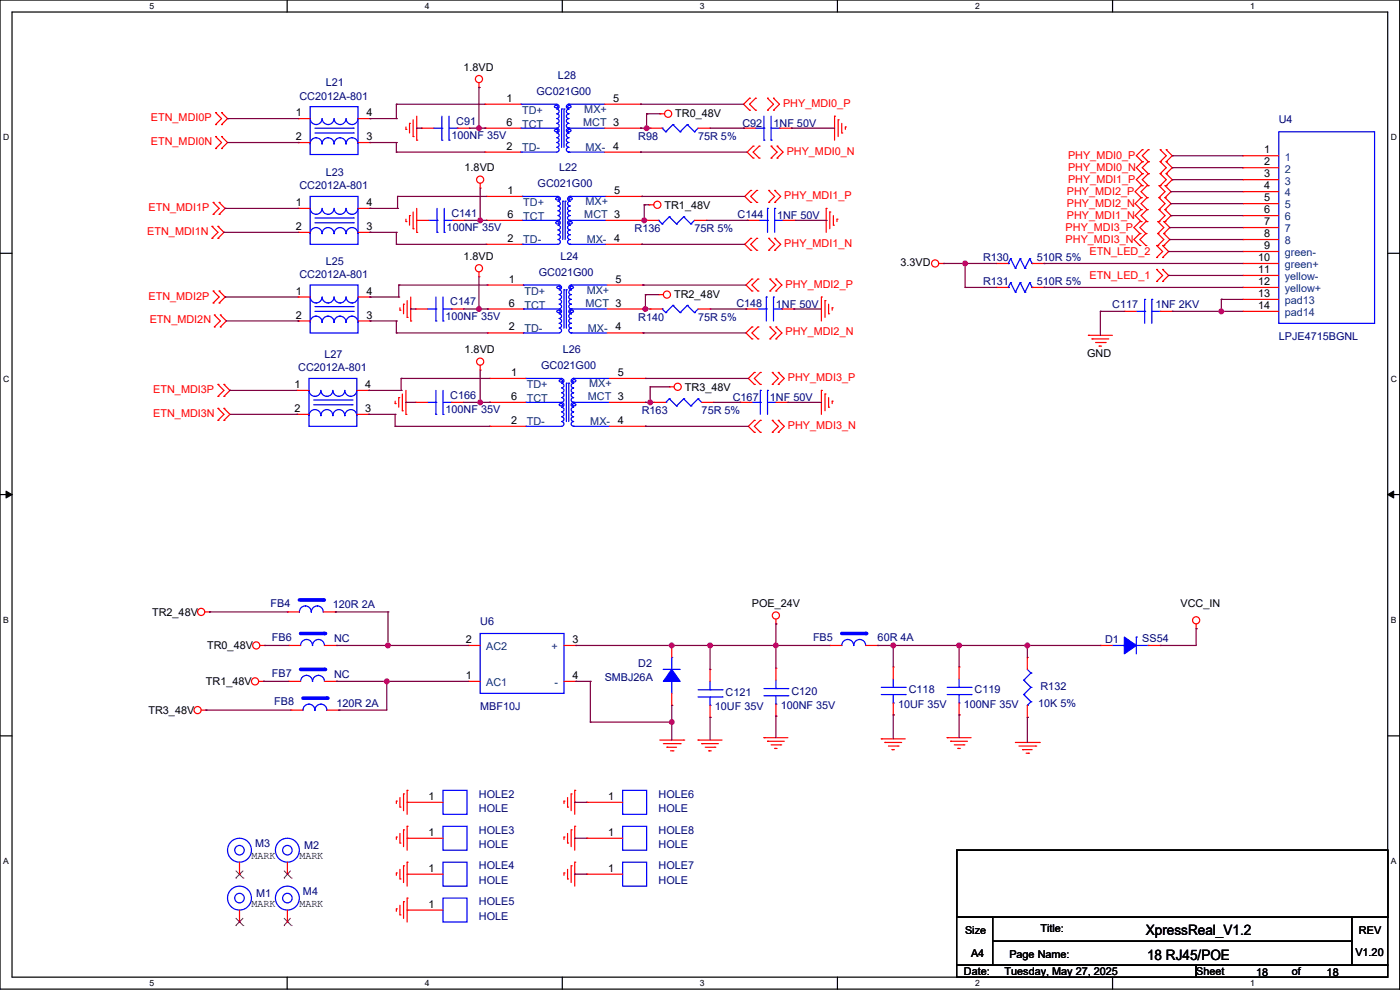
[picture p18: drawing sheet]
<svg xmlns="http://www.w3.org/2000/svg" width="594mm" height="420mm" viewBox="0 0 594 420" stroke-linecap="round" stroke-linejoin="round" font-family="sans-serif">
<defs><g id="words">
<g font-size="6.1">
<text x="486.2" y="396.7">XpressReal_V1.2</text>
<text x="486.7" y="407.4">18 RJ45/POE</text>
</g>
<g font-size="4.6">
<text x="196.6" y="30">1.8VD</text>
<text x="214.9" y="43.2">1</text>
<text x="260.1" y="43.2">5</text>
<text x="125.5" y="49.3">1</text>
<text x="155.5" y="49.3">4</text>
<text x="214.9" y="53.3">6</text>
<text x="286.5" y="49.8">TR0_48V</text>
<text x="125.5" y="59.4">2</text>
<text x="155.5" y="59.4">3</text>
<text x="214.9" y="63.5">2</text>
<text x="260.1" y="63.5">4</text>
<text x="536.4" y="65">1</text>
<text x="536.4" y="70.1">2</text>
<text x="197.1" y="72.7">1.8VD</text>
<text x="536.4" y="75.2">3</text>
<text x="215.4" y="82.3">1</text>
<text x="260.6" y="82.3">5</text>
<text x="536.4" y="80.3">4</text>
<text x="125.5" y="87.4">1</text>
<text x="155.5" y="87.4">4</text>
<text x="282" y="88.5">TR1_48V</text>
<text x="536.4" y="85.3">5</text>
<text x="215.4" y="92.5">6</text>
<text x="536.4" y="90.4">6</text>
<text x="536.4" y="95.5">7</text>
<text x="125.5" y="97.5">2</text>
<text x="155.5" y="97.5">3</text>
<text x="536.4" y="100.6">8</text>
<text x="215.4" y="102.6">2</text>
<text x="260.6" y="102.6">4</text>
<text x="536.4" y="105.7">9</text>
<text x="196.6" y="110.3">1.8VD</text>
<text x="382" y="112.8">3.3VD</text>
<text x="533.9" y="110.7">10</text>
<text x="215.9" y="119.9">1</text>
<text x="261.1" y="119.9">5</text>
<text x="533.9" y="115.8">11</text>
<text x="125.5" y="125">1</text>
<text x="155.5" y="125">4</text>
<text x="533.9" y="120.9">12</text>
<text x="533.9" y="126">13</text>
<text x="215.9" y="130">6</text>
<text x="286" y="126.6">TR2_48V</text>
<text x="533.9" y="131.1">14</text>
<text x="125.5" y="135.1">2</text>
<text x="155.5" y="135.1">3</text>
<text x="215.9" y="140.2">2</text>
<text x="261.1" y="140.2">4</text>
<text x="197.1" y="149.9">1.8VD</text>
<text x="461.3" y="151.4">GND</text>
<text x="216.9" y="159.5">1</text>
<text x="262.1" y="159.5">5</text>
<text x="125" y="164.6">1</text>
<text x="155" y="164.6">4</text>
<text x="290.6" y="165.7">TR3_48V</text>
<text x="216.9" y="169.7">6</text>
<text x="125" y="174.8">2</text>
<text x="155" y="174.8">3</text>
<text x="216.9" y="179.8">2</text>
<text x="262.1" y="179.8">4</text>
<text x="319" y="257.6">POE_24V</text>
<text x="500.9" y="257.6">VCC_IN</text>
<text x="64.5" y="261.2">TR2_48V</text>
<text x="87.9" y="275.4">TR0_48V</text>
<text x="197.6" y="272.8">2</text>
<text x="242.8" y="272.8">3</text>
<text x="87.4" y="290.6">TR1_48V</text>
<text x="197.6" y="288">1</text>
<text x="242.8" y="288">4</text>
<text x="63" y="302.8">TR3_48V</text>
<text x="181.9" y="339.3">1</text>
<text x="258.1" y="339.3">1</text>
<text x="181.9" y="354.6">1</text>
<text x="258.1" y="354.6">1</text>
<text x="106.7" y="364.3">MARK</text>
<text x="127" y="364.3">MARK</text>
<text x="181.9" y="369.8">1</text>
<text x="258.1" y="369.8">1</text>
<text x="106.7" y="384.7">MARK</text>
<text x="127" y="384.7">MARK</text>
<text x="181.9" y="385.1">1</text>
<text x="441.5" y="395.3">Title:</text>
<text x="409.5" y="396.3">Size</text>
<text x="576.6" y="396.3">REV</text>
<text x="412" y="406">A4</text>
<text x="428.3" y="406.5">Page Name:</text>
<text x="575.1" y="405.4">V1.20</text>
<text x="409" y="413.6">Date:</text>
<text x="426.2" y="413.6">Tuesday, May 27, 2025</text>
<text x="507.5" y="413.6">Sheet</text>
<text x="548.1" y="413.6">of</text>
<text x="532.9" y="414.1">18</text>
<text x="562.9" y="414.1">18</text>
</g>
<g font-size="4.6" fill="#000080">
<text x="236.7" y="33.6">L28</text>
<text x="138.2" y="36.6">L21</text>
<text x="227.6" y="40.2">GC021G00</text>
<text x="127" y="42.2">CC2012A-801</text>
<text x="193.6" y="52.9">C91</text>
<text x="315" y="53.9">C92</text>
<text x="328.2" y="53.9">1NF 50V</text>
<text x="542.6" y="52.4">U4</text>
<text x="191.5" y="59">100NF 35V</text>
<text x="270.8" y="59.5">R98</text>
<text x="296.2" y="59.5">75R 5%</text>
<text x="138.2" y="74.7">L23</text>
<text x="237.3" y="72.7">L22</text>
<text x="127" y="80.3">CC2012A-801</text>
<text x="228.1" y="79.3">GC021G00</text>
<text x="191.5" y="92">C141</text>
<text x="312.9" y="92.5">C144</text>
<text x="329.7" y="93">1NF 50V</text>
<text x="189.5" y="98.1">100NF 35V</text>
<text x="269.3" y="98.6">R136</text>
<text x="294.7" y="98.6">75R 5%</text>
<text x="138.2" y="112.3">L25</text>
<text x="237.8" y="110.3">L24</text>
<text x="417.1" y="110.8">R130</text>
<text x="439.9" y="110.8">510R 5%</text>
<text x="127" y="117.9">CC2012A-801</text>
<text x="228.6" y="116.9">GC021G00</text>
<text x="417.1" y="121">R131</text>
<text x="439.9" y="121">510R 5%</text>
<text x="191" y="129.6">C147</text>
<text x="312.4" y="130.1">C148</text>
<text x="329.2" y="130.6">1NF 50V</text>
<text x="471.9" y="130.6">C117</text>
<text x="490.2" y="130.6">1NF 2KV</text>
<text x="189" y="135.7">100NF 35V</text>
<text x="270.8" y="136.2">R140</text>
<text x="296.2" y="136.2">75R 5%</text>
<text x="238.8" y="149.9">L26</text>
<text x="542.6" y="144.3">LPJE4715BGNL</text>
<text x="137.7" y="152">L27</text>
<text x="126.5" y="157.5">CC2012A-801</text>
<text x="229.6" y="156.5">GC021G00</text>
<text x="191" y="169.2">C166</text>
<text x="310.9" y="170.2">C167</text>
<text x="326.7" y="170.2">1NF 50V</text>
<text x="189" y="175.3">100NF 35V</text>
<text x="272.3" y="175.8">R163</text>
<text x="297.7" y="175.8">75R 5%</text>
<text x="114.8" y="257.6">FB4</text>
<text x="141.2" y="258.1">120R 2A</text>
<text x="203.7" y="265.2">U6</text>
<text x="115.3" y="271.8">FB6</text>
<text x="141.8" y="272.4">NC</text>
<text x="344.9" y="271.8">FB5</text>
<text x="372.4" y="271.8">60R 4A</text>
<text x="468.9" y="272.9">D1</text>
<text x="484.6" y="272.4">SS54</text>
<text x="115.3" y="287.1">FB7</text>
<text x="141.8" y="287.6">NC</text>
<text x="270.8" y="283">D2</text>
<text x="256.6" y="289.1">SMBJ26A</text>
<text x="441.5" y="292.7">R132</text>
<text x="116.4" y="299.3">FB8</text>
<text x="142.8" y="299.8">120R 2A</text>
<text x="307.9" y="295.2">C121</text>
<text x="335.8" y="294.7">C120</text>
<text x="385.6" y="294.2">C118</text>
<text x="413.5" y="294.2">C119</text>
<text x="440.4" y="299.8">10K 5%</text>
<text x="203.7" y="301.3">MBF10J</text>
<text x="303.3" y="301.3">10UF 35V</text>
<text x="331.2" y="300.8">100NF 35V</text>
<text x="381" y="300.3">10UF 35V</text>
<text x="409" y="300.3">100NF 35V</text>
<text x="203.2" y="338.4">HOLE2</text>
<text x="279.4" y="338.4">HOLE6</text>
<text x="203.2" y="344.5">HOLE</text>
<text x="279.4" y="344.5">HOLE</text>
<text x="203.2" y="353.6">HOLE3</text>
<text x="279.4" y="353.6">HOLE8</text>
<text x="108.2" y="359.2">M3</text>
<text x="203.2" y="359.7">HOLE</text>
<text x="279.4" y="359.7">HOLE</text>
<text x="129.1" y="360.2">M2</text>
<text x="203.2" y="368.9">HOLE4</text>
<text x="279.4" y="368.9">HOLE7</text>
<text x="203.2" y="375">HOLE</text>
<text x="279.4" y="375">HOLE</text>
<text x="108.7" y="380.6">M1</text>
<text x="128.5" y="379.5">M4</text>
<text x="203.2" y="384.1">HOLE5</text>
<text x="203.2" y="390.2">HOLE</text>
</g>
<g font-size="4.6" fill="#004080">
<text x="247.9" y="47.8">MX+</text>
<text x="221.5" y="48.3">TD+</text>
<text x="247.4" y="53.4">MCT 3</text>
<text x="221.5" y="54.4">TCT</text>
<text x="221.5" y="64.1">TD-</text>
<text x="248.4" y="64.1">MX-</text>
<text x="545.1" y="68.1">1</text>
<text x="545.1" y="73.2">2</text>
<text x="545.1" y="78.3">3</text>
<text x="545.1" y="83.4">4</text>
<text x="222" y="87.4">TD+</text>
<text x="248.4" y="86.9">MX+</text>
<text x="545.1" y="88.4">5</text>
<text x="222" y="93.5">TCT</text>
<text x="247.9" y="92.5">MCT 3</text>
<text x="545.1" y="93.5">6</text>
<text x="545.1" y="98.6">7</text>
<text x="222" y="103.2">TD-</text>
<text x="248.9" y="103.2">MX-</text>
<text x="545.1" y="103.7">8</text>
<text x="545.1" y="108.8">green-</text>
<text x="545.1" y="113.8">green+</text>
<text x="545.1" y="118.9">yellow-</text>
<text x="222.5" y="125">TD+</text>
<text x="248.9" y="124.5">MX+</text>
<text x="545.1" y="124">yellow+</text>
<text x="222.5" y="131.1">TCT</text>
<text x="248.4" y="130.1">MCT 3</text>
<text x="545.1" y="129.1">pad13</text>
<text x="545.1" y="134.2">pad14</text>
<text x="222.5" y="140.8">TD-</text>
<text x="249.4" y="140.8">MX-</text>
<text x="223.5" y="164.7">TD+</text>
<text x="250" y="164.1">MX+</text>
<text x="223.5" y="170.8">TCT</text>
<text x="249.4" y="169.7">MCT 3</text>
<text x="223.5" y="180.4">TD-</text>
<text x="250.5" y="180.4">MX-</text>
<text x="206.3" y="275.9">AC2</text>
<text x="234.1" y="275.9">+</text>
<text x="206.3" y="291.1">AC1</text>
<text x="235.2" y="291.1">-</text>
</g>
<g font-size="4.6" fill="#f00">
<text x="332.3" y="45.3">PHY_MDI0_P</text>
<text x="64" y="51.4">ETN_MDI0P</text>
<text x="64" y="61.5">ETN_MDI0N</text>
<text x="333.8" y="65.6">PHY_MDI0_N</text>
<text x="453.1" y="67.6">PHY_MDI0_P</text>
<text x="453.1" y="72.7">PHY_MDI0_N</text>
<text x="453.1" y="77.8">PHY_MDI1_P</text>
<text x="452.6" y="82.9">PHY_MDI2_P</text>
<text x="63" y="89.5">ETN_MDI1P</text>
<text x="332.8" y="84.4">PHY_MDI1_P</text>
<text x="452.6" y="87.9">PHY_MDI2_N</text>
<text x="452.6" y="93">PHY_MDI1_N</text>
<text x="62.5" y="99.6">ETN_MDI1N</text>
<text x="452.1" y="98.1">PHY_MDI3_P</text>
<text x="332.8" y="104.7">PHY_MDI1_N</text>
<text x="452.1" y="103.2">PHY_MDI3_N</text>
<text x="462.3" y="108.3">ETN_LED_2</text>
<text x="462.3" y="118.4">ETN_LED_1</text>
<text x="333.3" y="122">PHY_MDI2_P</text>
<text x="63" y="127.1">ETN_MDI2P</text>
<text x="63.5" y="137.2">ETN_MDI2N</text>
<text x="333.3" y="142.3">PHY_MDI2_N</text>
<text x="334.3" y="161.6">PHY_MDI3_P</text>
<text x="65" y="166.7">ETN_MDI3P</text>
<text x="65" y="176.8">ETN_MDI3N</text>
<text x="334.3" y="181.9">PHY_MDI3_N</text>
</g>
<g font-size="3.6">
<text x="63.5" y="3.8">5</text>
<text x="180.2" y="3.8">4</text>
<text x="296.9" y="3.8">3</text>
<text x="413.7" y="3.8">2</text>
<text x="530.4" y="3.8">1</text>
<text x="1.3" y="59.5">D</text>
<text x="590.1" y="59.5">D</text>
<text x="1.3" y="161.9">C</text>
<text x="590.1" y="161.9">C</text>
<text x="1.3" y="264.3">B</text>
<text x="590.1" y="264.3">B</text>
<text x="1.3" y="366.6">A</text>
<text x="590.1" y="366.6">A</text>
<text x="63.5" y="418.3">5</text>
<text x="180.2" y="418.3">4</text>
<text x="296.9" y="418.3">3</text>
<text x="413.7" y="418.3">2</text>
<text x="530.4" y="418.3">1</text>
</g>
</g></defs>
<path d="M0 0h593.9v419.6h-593.9zM5.1 5.1h583.7v409.4h-583.7z" fill="none" stroke="#000" stroke-width=".51"/>
<g fill="#fff">
<path d="M63.5 .5h2v4.1h-2z"/>
<path d="M63.5 415.1h2v4h-2z"/>
</g>
<path d="M121.8 0v5.1M121.8 414.5v5.1" fill="none" stroke="#000" stroke-width=".51"/>
<g fill="#fff">
<path d="M180.2 .5h2v4.1h-2z"/>
<path d="M180.2 415.1h2v4h-2z"/>
</g>
<path d="M238.6 0v5.1M238.6 414.5v5.1" fill="none" stroke="#000" stroke-width=".51"/>
<g fill="#fff">
<path d="M296.9 .5h2.1v4.1h-2.1z"/>
<path d="M296.9 415.1h2.1v4h-2.1z"/>
</g>
<path d="M355.3 0v5.1M355.3 414.5v5.1" fill="none" stroke="#000" stroke-width=".51"/>
<g fill="#fff">
<path d="M413.7 .5h2v4.1h-2z"/>
<path d="M413.7 415.1h2v4h-2z"/>
</g>
<path d="M472 0v5.1M472 414.5v5.1" fill="none" stroke="#000" stroke-width=".51"/>
<g fill="#fff">
<path d="M530.4 .5h2v4.1h-2z"/>
<path d="M530.4 415.1h2v4h-2z"/>
<path d="M1.3 56.3h2.6v4h-2.6z"/>
<path d="M590.1 56.3h2.6v4h-2.6z"/>
<path d="M1.3 158.6h2.6v4.1h-2.6z"/>
<path d="M590.1 158.6h2.6v4.1h-2.6z"/>
</g>
<path d="M0 107.5h5.1M588.8 107.5h5.1" fill="none" stroke="#000" stroke-width=".51"/>
<g fill="#fff">
<path d="M1.3 261h2.4v4.1h-2.4z"/>
<path d="M590.1 261h2.4v4.1h-2.4z"/>
</g>
<path d="M0 209.8h5.1M588.8 209.8h5.1" fill="none" stroke="#000" stroke-width=".51"/>
<path d="M2.6 208.3l2.5 1.5-2.5 1.5zM588.8 209.8l2.5-1.5v3z" fill="#000" stroke="#000" stroke-width=".42"/>
<g fill="#fff">
<path d="M1.3 363.4h2.4v4h-2.4z"/>
<path d="M590.1 363.4h2.4v4h-2.4z"/>
</g>
<path d="M0 312.2h5.1M588.8 312.2h5.1" fill="none" stroke="#000" stroke-width=".51"/>
<path d="M461.8 142.3h10.2" fill="none" stroke="#f00" stroke-width=".51"/>
<circle cx="461.8" cy="142.3" r=".25" fill="#f00"/>
<path d="M463.3 143.8h7.1" fill="none" stroke="#f00" stroke-width=".51"/>
<circle cx="463.3" cy="143.8" r=".25" fill="#f00"/>
<path d="M464.8 145.3h4.1" fill="none" stroke="#f00" stroke-width=".51"/>
<circle cx="468.9" cy="145.3" r=".25" fill="#f00"/>
<path d="M466.4 146.8h1" fill="none" stroke="#f00" stroke-width=".51"/>
<circle cx="466.4" cy="146.8" r=".25" fill="#f00"/>
<path d="M398.3 111.8h2" fill="none" stroke="#f00" stroke-width=".51"/>
<circle cx="400.3" cy="111.8" r=".25" fill="#f00"/>
<g fill="none" stroke="#f00" stroke-width=".51">
<path d="M430.8 315h10.2"/>
<circle cx="396.8" cy="111.8" r="1.51"/>
</g>
<circle cx="441" cy="315" r=".25" fill="#f00"/>
<path d="M432.3 316.5h7.1" fill="none" stroke="#f00" stroke-width=".51"/>
<circle cx="439.4" cy="316.5" r=".25" fill="#f00"/>
<path d="M433.9 318h4" fill="none" stroke="#f00" stroke-width=".51"/>
<circle cx="433.9" cy="318" r=".25" fill="#f00"/>
<path d="M435.4 319.6h1" fill="none" stroke="#f00" stroke-width=".51"/>
<circle cx="436.4" cy="319.6" r=".25" fill="#f00"/>
<path d="M279.9 314h10.2" fill="none" stroke="#f00" stroke-width=".51"/>
<circle cx="290.1" cy="314" r=".25" fill="#f00"/>
<path d="M281.5 315.5h7.1" fill="none" stroke="#f00" stroke-width=".51"/>
<circle cx="288.6" cy="315.5" r=".25" fill="#f00"/>
<path d="M283 317h4" fill="none" stroke="#f00" stroke-width=".51"/>
<circle cx="283" cy="317" r=".25" fill="#f00"/>
<path d="M284.5 318.5h1" fill="none" stroke="#f00" stroke-width=".51"/>
<circle cx="285.5" cy="318.5" r=".25" fill="#f00"/>
<path d="M329.2 262.7v2" fill="none" stroke="#f00" stroke-width=".51"/>
<circle cx="329.2" cy="264.7" r=".25" fill="#f00"/>
<g fill="none" stroke="#f00" stroke-width=".51">
<path d="M507.5 264.7v2"/>
<circle cx="329.2" cy="261.1" r="1.51"/>
</g>
<circle cx="507.5" cy="266.7" r=".25" fill="#f00"/>
<g fill="none" stroke="#f00" stroke-width=".51">
<path d="M296.2 314h10.1"/>
<circle cx="507.5" cy="263.2" r="1.51"/>
</g>
<circle cx="296.2" cy="314" r=".25" fill="#f00"/>
<path d="M297.7 315.5h7.1" fill="none" stroke="#f00" stroke-width=".51"/>
<circle cx="297.7" cy="315.5" r=".25" fill="#f00"/>
<path d="M299.2 317h4.1" fill="none" stroke="#f00" stroke-width=".51"/>
<circle cx="303.3" cy="317" r=".25" fill="#f00"/>
<path d="M300.8 318.5h1" fill="none" stroke="#f00" stroke-width=".51"/>
<circle cx="300.8" cy="318.5" r=".25" fill="#f00"/>
<path d="M324.1 312.9h10.2" fill="none" stroke="#f00" stroke-width=".51"/>
<circle cx="324.1" cy="312.9" r=".25" fill="#f00"/>
<path d="M325.6 314.5h7.2" fill="none" stroke="#f00" stroke-width=".51"/>
<circle cx="325.6" cy="314.5" r=".25" fill="#f00"/>
<path d="M327.2 316h4" fill="none" stroke="#f00" stroke-width=".51"/>
<circle cx="331.2" cy="316" r=".25" fill="#f00"/>
<path d="M328.7 317.5h1" fill="none" stroke="#f00" stroke-width=".51"/>
<circle cx="328.7" cy="317.5" r=".25" fill="#f00"/>
<path d="M373.9 313.5h10.2" fill="none" stroke="#f00" stroke-width=".51"/>
<circle cx="373.9" cy="313.5" r=".25" fill="#f00"/>
<path d="M375.4 315h7.1" fill="none" stroke="#f00" stroke-width=".51"/>
<circle cx="375.4" cy="315" r=".25" fill="#f00"/>
<path d="M377 316.5h4" fill="none" stroke="#f00" stroke-width=".51"/>
<circle cx="381" cy="316.5" r=".25" fill="#f00"/>
<path d="M378.5 318h1" fill="none" stroke="#f00" stroke-width=".51"/>
<circle cx="378.5" cy="318" r=".25" fill="#f00"/>
<path d="M401.8 312.9h10.2" fill="none" stroke="#f00" stroke-width=".51"/>
<circle cx="401.8" cy="312.9" r=".25" fill="#f00"/>
<path d="M403.4 314.5h7.1" fill="none" stroke="#f00" stroke-width=".51"/>
<circle cx="403.4" cy="314.5" r=".25" fill="#f00"/>
<path d="M404.9 316h4.1" fill="none" stroke="#f00" stroke-width=".51"/>
<circle cx="409" cy="316" r=".25" fill="#f00"/>
<path d="M406.4 317.5h1" fill="none" stroke="#f00" stroke-width=".51"/>
<circle cx="406.4" cy="317.5" r=".25" fill="#f00"/>
<path d="M348.5 165.6v10.2" fill="none" stroke="#f00" stroke-width=".51"/>
<circle cx="348.5" cy="165.6" r=".25" fill="#f00"/>
<path d="M350 167.2v7.1" fill="none" stroke="#f00" stroke-width=".51"/>
<circle cx="350" cy="167.2" r=".25" fill="#f00"/>
<path d="M351.6 168.7v4" fill="none" stroke="#f00" stroke-width=".51"/>
<circle cx="351.6" cy="172.7" r=".25" fill="#f00"/>
<path d="M353.1 170.2v1" fill="none" stroke="#f00" stroke-width=".51"/>
<circle cx="353.1" cy="170.2" r=".25" fill="#f00"/>
<path d="M354.1 49.3v10.2" fill="none" stroke="#f00" stroke-width=".51"/>
<circle cx="354.1" cy="49.3" r=".25" fill="#f00"/>
<path d="M355.6 50.8v7.1" fill="none" stroke="#f00" stroke-width=".51"/>
<circle cx="355.6" cy="50.8" r=".25" fill="#f00"/>
<path d="M357.1 52.3v4.1" fill="none" stroke="#f00" stroke-width=".51"/>
<circle cx="357.1" cy="56.4" r=".25" fill="#f00"/>
<path d="M358.7 53.9v1" fill="none" stroke="#f00" stroke-width=".51"/>
<circle cx="358.7" cy="53.9" r=".25" fill="#f00"/>
<path d="M350.5 88.4v10.2" fill="none" stroke="#f00" stroke-width=".51"/>
<circle cx="350.5" cy="88.4" r=".25" fill="#f00"/>
<path d="M352.1 89.9v7.1" fill="none" stroke="#f00" stroke-width=".51"/>
<circle cx="352.1" cy="89.9" r=".25" fill="#f00"/>
<path d="M353.6 91.5v4" fill="none" stroke="#f00" stroke-width=".51"/>
<circle cx="353.6" cy="95.5" r=".25" fill="#f00"/>
<path d="M355.1 93v1" fill="none" stroke="#f00" stroke-width=".51"/>
<circle cx="355.1" cy="93" r=".25" fill="#f00"/>
<path d="M86.9 259.6h2" fill="none" stroke="#f00" stroke-width=".51"/>
<circle cx="88.9" cy="259.6" r=".25" fill="#f00"/>
<g fill="none" stroke="#f00" stroke-width=".51">
<path d="M85.4 301.3h2"/>
<circle cx="85.4" cy="259.6" r="1.51"/>
</g>
<circle cx="87.4" cy="301.3" r=".25" fill="#f00"/>
<g fill="none" stroke="#f00" stroke-width=".51">
<path d="M172.2 165.6v10.2"/>
<circle cx="83.8" cy="301.3" r="1.51"/>
</g>
<circle cx="172.2" cy="175.8" r=".25" fill="#f00"/>
<path d="M170.7 167.2v7.1" fill="none" stroke="#f00" stroke-width=".51"/>
<circle cx="170.7" cy="174.3" r=".25" fill="#f00"/>
<path d="M169.2 168.7v4" fill="none" stroke="#f00" stroke-width=".51"/>
<circle cx="169.2" cy="168.7" r=".25" fill="#f00"/>
<path d="M167.7 170.2v1" fill="none" stroke="#f00" stroke-width=".51"/>
<circle cx="167.7" cy="171.2" r=".25" fill="#f00"/>
<path d="M176.8 88.4v10.2" fill="none" stroke="#f00" stroke-width=".51"/>
<circle cx="176.8" cy="98.6" r=".25" fill="#f00"/>
<path d="M175.3 89.9v7.1" fill="none" stroke="#f00" stroke-width=".51"/>
<circle cx="175.3" cy="97" r=".25" fill="#f00"/>
<path d="M173.8 91.5v4" fill="none" stroke="#f00" stroke-width=".51"/>
<circle cx="173.8" cy="91.5" r=".25" fill="#f00"/>
<path d="M172.2 93v1" fill="none" stroke="#f00" stroke-width=".51"/>
<circle cx="172.2" cy="94" r=".25" fill="#f00"/>
<path d="M174.3 126v10.2" fill="none" stroke="#f00" stroke-width=".51"/>
<circle cx="174.3" cy="136.2" r=".25" fill="#f00"/>
<path d="M172.7 127.5v7.1" fill="none" stroke="#f00" stroke-width=".51"/>
<circle cx="172.7" cy="134.6" r=".25" fill="#f00"/>
<path d="M171.2 129.1v4" fill="none" stroke="#f00" stroke-width=".51"/>
<circle cx="171.2" cy="129.1" r=".25" fill="#f00"/>
<path d="M169.7 130.6v1" fill="none" stroke="#f00" stroke-width=".51"/>
<circle cx="169.7" cy="131.6" r=".25" fill="#f00"/>
<path d="M176.8 49.3v10.2" fill="none" stroke="#f00" stroke-width=".51"/>
<circle cx="176.8" cy="59.5" r=".25" fill="#f00"/>
<path d="M175.3 50.8v7.1" fill="none" stroke="#f00" stroke-width=".51"/>
<circle cx="175.3" cy="57.9" r=".25" fill="#f00"/>
<path d="M173.8 52.3v4.1" fill="none" stroke="#f00" stroke-width=".51"/>
<circle cx="173.8" cy="52.3" r=".25" fill="#f00"/>
<path d="M172.2 53.9v1" fill="none" stroke="#f00" stroke-width=".51"/>
<circle cx="172.2" cy="54.9" r=".25" fill="#f00"/>
<path d="M348.5 126v10.2" fill="none" stroke="#f00" stroke-width=".51"/>
<circle cx="348.5" cy="126" r=".25" fill="#f00"/>
<path d="M350 127.5v7.1" fill="none" stroke="#f00" stroke-width=".51"/>
<circle cx="350" cy="127.5" r=".25" fill="#f00"/>
<path d="M351.6 129.1v4" fill="none" stroke="#f00" stroke-width=".51"/>
<circle cx="351.6" cy="133.1" r=".25" fill="#f00"/>
<path d="M353.1 130.6v1" fill="none" stroke="#f00" stroke-width=".51"/>
<circle cx="353.1" cy="130.6" r=".25" fill="#f00"/>
<path d="M279.9 48.3h2.1" fill="none" stroke="#f00" stroke-width=".51"/>
<circle cx="279.9" cy="48.3" r=".25" fill="#f00"/>
<g fill="none" stroke="#f00" stroke-width=".51">
<path d="M284 164.1h2"/>
<circle cx="283.5" cy="48.3" r="1.51"/>
</g>
<circle cx="284" cy="164.1" r=".25" fill="#f00"/>
<g fill="none" stroke="#f00" stroke-width=".51">
<path d="M110.3 273.8h2"/>
<circle cx="287.5" cy="164.1" r="1.51"/>
</g>
<circle cx="112.3" cy="273.8" r=".25" fill="#f00"/>
<g fill="none" stroke="#f00" stroke-width=".51">
<path d="M109.7 289.1h2.1"/>
<circle cx="108.7" cy="273.8" r="1.51"/>
</g>
<circle cx="111.8" cy="289.1" r=".25" fill="#f00"/>
<g fill="none" stroke="#f00" stroke-width=".51">
<path d="M275.4 86.9h2"/>
<circle cx="108.2" cy="289.1" r="1.51"/>
</g>
<circle cx="275.4" cy="86.9" r=".25" fill="#f00"/>
<g fill="none" stroke="#f00" stroke-width=".51">
<path d="M279.4 125h2.1"/>
<circle cx="278.9" cy="86.9" r="1.51"/>
</g>
<circle cx="279.4" cy="125" r=".25" fill="#f00"/>
<g fill="none" stroke="#f00" stroke-width=".51">
<path d="M203.2 35.1v2"/>
<circle cx="283" cy="125" r="1.51"/>
</g>
<circle cx="203.2" cy="37.1" r=".25" fill="#f00"/>
<g fill="none" stroke="#f00" stroke-width=".51">
<path d="M203.7 77.7v2.1"/>
<circle cx="203.2" cy="33.5" r="1.51"/>
</g>
<circle cx="203.7" cy="79.8" r=".25" fill="#f00"/>
<g fill="none" stroke="#f00" stroke-width=".51">
<path d="M203.2 115.3v2.1"/>
<circle cx="203.7" cy="76.2" r="1.51"/>
</g>
<circle cx="203.2" cy="117.4" r=".25" fill="#f00"/>
<g fill="none" stroke="#f00" stroke-width=".51">
<path d="M203.7 155v2"/>
<circle cx="203.2" cy="113.8" r="1.51"/>
</g>
<circle cx="203.7" cy="157" r=".25" fill="#f00"/>
<g fill="none" stroke="#f00" stroke-width=".51">
<path d="M172.7 350.5v10.2"/>
<circle cx="203.7" cy="153.4" r="1.51"/>
</g>
<circle cx="172.7" cy="350.5" r=".25" fill="#f00"/>
<path d="M171.2 352.1v7.1" fill="none" stroke="#f00" stroke-width=".51"/>
<circle cx="171.2" cy="352.1" r=".25" fill="#f00"/>
<path d="M169.7 353.6v4.1" fill="none" stroke="#f00" stroke-width=".51"/>
<circle cx="169.7" cy="357.7" r=".25" fill="#f00"/>
<path d="M168.2 355.1v1" fill="none" stroke="#f00" stroke-width=".51"/>
<circle cx="168.2" cy="355.1" r=".25" fill="#f00"/>
<path d="M172.7 335.3v10.2" fill="none" stroke="#f00" stroke-width=".51"/>
<circle cx="172.7" cy="335.3" r=".25" fill="#f00"/>
<path d="M171.2 336.8v7.1" fill="none" stroke="#f00" stroke-width=".51"/>
<circle cx="171.2" cy="336.8" r=".25" fill="#f00"/>
<path d="M169.7 338.3v4.1" fill="none" stroke="#f00" stroke-width=".51"/>
<circle cx="169.7" cy="342.4" r=".25" fill="#f00"/>
<path d="M168.2 339.9v1" fill="none" stroke="#f00" stroke-width=".51"/>
<circle cx="168.2" cy="339.9" r=".25" fill="#f00"/>
<path d="M172.7 365.8v10.1" fill="none" stroke="#f00" stroke-width=".51"/>
<circle cx="172.7" cy="365.8" r=".25" fill="#f00"/>
<path d="M171.2 367.3v7.1" fill="none" stroke="#f00" stroke-width=".51"/>
<circle cx="171.2" cy="367.3" r=".25" fill="#f00"/>
<path d="M169.7 368.8v4.1" fill="none" stroke="#f00" stroke-width=".51"/>
<circle cx="169.7" cy="372.9" r=".25" fill="#f00"/>
<path d="M168.2 370.4v1" fill="none" stroke="#f00" stroke-width=".51"/>
<circle cx="168.2" cy="370.4" r=".25" fill="#f00"/>
<path d="M172.7 381v10.2" fill="none" stroke="#f00" stroke-width=".51"/>
<circle cx="172.7" cy="381" r=".25" fill="#f00"/>
<path d="M171.2 382.5v7.2" fill="none" stroke="#f00" stroke-width=".51"/>
<circle cx="171.2" cy="382.5" r=".25" fill="#f00"/>
<path d="M169.7 384.1v4" fill="none" stroke="#f00" stroke-width=".51"/>
<circle cx="169.7" cy="388.1" r=".25" fill="#f00"/>
<path d="M168.2 385.6v1" fill="none" stroke="#f00" stroke-width=".51"/>
<circle cx="168.2" cy="385.6" r=".25" fill="#f00"/>
<path d="M243.9 365.8v10.1" fill="none" stroke="#f00" stroke-width=".51"/>
<circle cx="243.9" cy="365.8" r=".25" fill="#f00"/>
<path d="M242.3 367.3v7.1" fill="none" stroke="#f00" stroke-width=".51"/>
<circle cx="242.3" cy="367.3" r=".25" fill="#f00"/>
<path d="M240.8 368.8v4.1" fill="none" stroke="#f00" stroke-width=".51"/>
<circle cx="240.8" cy="372.9" r=".25" fill="#f00"/>
<path d="M239.3 370.4v1" fill="none" stroke="#f00" stroke-width=".51"/>
<circle cx="239.3" cy="370.4" r=".25" fill="#f00"/>
<path d="M243.9 335.3v10.2" fill="none" stroke="#f00" stroke-width=".51"/>
<circle cx="243.9" cy="335.3" r=".25" fill="#f00"/>
<path d="M242.3 336.8v7.1" fill="none" stroke="#f00" stroke-width=".51"/>
<circle cx="242.3" cy="336.8" r=".25" fill="#f00"/>
<path d="M240.8 338.3v4.1" fill="none" stroke="#f00" stroke-width=".51"/>
<circle cx="240.8" cy="342.4" r=".25" fill="#f00"/>
<path d="M239.3 339.9v1" fill="none" stroke="#f00" stroke-width=".51"/>
<circle cx="239.3" cy="339.9" r=".25" fill="#f00"/>
<path d="M243.9 350.5v10.2" fill="none" stroke="#f00" stroke-width=".51"/>
<circle cx="243.9" cy="350.5" r=".25" fill="#f00"/>
<path d="M242.3 352.1v7.1" fill="none" stroke="#f00" stroke-width=".51"/>
<circle cx="242.3" cy="352.1" r=".25" fill="#f00"/>
<path d="M240.8 353.6v4.1" fill="none" stroke="#f00" stroke-width=".51"/>
<circle cx="240.8" cy="357.7" r=".25" fill="#f00"/>
<path d="M239.3 355.1v1" fill="none" stroke="#f00" stroke-width=".51"/>
<circle cx="239.3" cy="355.1" r=".25" fill="#f00"/>
<path d="M493.3 114.3l2.5 2.6" fill="none" stroke="#f00" stroke-width=".51"/>
<circle cx="493.3" cy="114.3" r=".25" fill="#f00"/>
<path d="M495.8 116.9l-2.5 2.5" fill="none" stroke="#f00" stroke-width=".51"/>
<circle cx="493.3" cy="119.4" r=".25" fill="#f00"/>
<path d="M493.3 116.9l-2.6 2.5" fill="none" stroke="#f00" stroke-width=".51"/>
<circle cx="490.7" cy="119.4" r=".25" fill="#f00"/>
<path d="M490.7 114.3l2.6 2.6" fill="none" stroke="#f00" stroke-width=".51"/>
<circle cx="490.7" cy="114.3" r=".25" fill="#f00"/>
<path d="M493.3 104.2l2.5 2.5" fill="none" stroke="#f00" stroke-width=".51"/>
<circle cx="493.3" cy="104.2" r=".25" fill="#f00"/>
<path d="M495.8 106.7l-2.5 2.5" fill="none" stroke="#f00" stroke-width=".51"/>
<circle cx="493.3" cy="109.2" r=".25" fill="#f00"/>
<path d="M493.3 106.7l-2.6 2.5" fill="none" stroke="#f00" stroke-width=".51"/>
<circle cx="490.7" cy="109.2" r=".25" fill="#f00"/>
<path d="M490.7 104.2l2.6 2.5" fill="none" stroke="#f00" stroke-width=".51"/>
<circle cx="490.7" cy="104.2" r=".25" fill="#f00"/>
<path d="M318 41.7l-2.5 2.5" fill="none" stroke="#f00" stroke-width=".51"/>
<circle cx="318" cy="41.7" r=".25" fill="#f00"/>
<path d="M315.5 44.2l2.5 2.6" fill="none" stroke="#f00" stroke-width=".51"/>
<circle cx="318" cy="46.8" r=".25" fill="#f00"/>
<path d="M318 44.2l2.6 2.6" fill="none" stroke="#f00" stroke-width=".51"/>
<circle cx="320.6" cy="46.8" r=".25" fill="#f00"/>
<path d="M320.6 41.7l-2.6 2.5" fill="none" stroke="#f00" stroke-width=".51"/>
<circle cx="320.6" cy="41.7" r=".25" fill="#f00"/>
<path d="M330.7 44.2l-2.5 2.6" fill="none" stroke="#f00" stroke-width=".51"/>
<circle cx="328.2" cy="46.8" r=".25" fill="#f00"/>
<path d="M328.2 41.7l2.5 2.5" fill="none" stroke="#f00" stroke-width=".51"/>
<circle cx="328.2" cy="41.7" r=".25" fill="#f00"/>
<path d="M328.2 44.2l-2.6 2.6" fill="none" stroke="#f00" stroke-width=".51"/>
<circle cx="325.6" cy="46.8" r=".25" fill="#f00"/>
<path d="M325.6 41.7l2.6 2.5" fill="none" stroke="#f00" stroke-width=".51"/>
<circle cx="325.6" cy="41.7" r=".25" fill="#f00"/>
<path d="M319.6 62l-2.6 2.5" fill="none" stroke="#f00" stroke-width=".51"/>
<circle cx="319.6" cy="62" r=".25" fill="#f00"/>
<path d="M317 64.5l2.6 2.6" fill="none" stroke="#f00" stroke-width=".51"/>
<circle cx="319.6" cy="67.1" r=".25" fill="#f00"/>
<path d="M319.6 64.5l2.5 2.6" fill="none" stroke="#f00" stroke-width=".51"/>
<circle cx="322.1" cy="67.1" r=".25" fill="#f00"/>
<path d="M322.1 62l-2.5 2.5" fill="none" stroke="#f00" stroke-width=".51"/>
<circle cx="322.1" cy="62" r=".25" fill="#f00"/>
<path d="M332.3 64.5l-2.6 2.6" fill="none" stroke="#f00" stroke-width=".51"/>
<circle cx="329.7" cy="67.1" r=".25" fill="#f00"/>
<path d="M329.7 62l2.6 2.5" fill="none" stroke="#f00" stroke-width=".51"/>
<circle cx="329.7" cy="62" r=".25" fill="#f00"/>
<path d="M329.7 64.5l-2.5 2.6" fill="none" stroke="#f00" stroke-width=".51"/>
<circle cx="327.2" cy="67.1" r=".25" fill="#f00"/>
<path d="M327.2 62l2.5 2.5" fill="none" stroke="#f00" stroke-width=".51"/>
<circle cx="327.2" cy="62" r=".25" fill="#f00"/>
<path d="M318.5 80.8l-2.5 2.5" fill="none" stroke="#f00" stroke-width=".51"/>
<circle cx="318.5" cy="80.8" r=".25" fill="#f00"/>
<path d="M316 83.3l2.5 2.6" fill="none" stroke="#f00" stroke-width=".51"/>
<circle cx="318.5" cy="85.9" r=".25" fill="#f00"/>
<path d="M318.5 83.3l2.6 2.6" fill="none" stroke="#f00" stroke-width=".51"/>
<circle cx="321.1" cy="85.9" r=".25" fill="#f00"/>
<path d="M321.1 80.8l-2.6 2.5" fill="none" stroke="#f00" stroke-width=".51"/>
<circle cx="321.1" cy="80.8" r=".25" fill="#f00"/>
<path d="M331.2 83.3l-2.5 2.6" fill="none" stroke="#f00" stroke-width=".51"/>
<circle cx="328.7" cy="85.9" r=".25" fill="#f00"/>
<path d="M328.7 80.8l2.5 2.5" fill="none" stroke="#f00" stroke-width=".51"/>
<circle cx="328.7" cy="80.8" r=".25" fill="#f00"/>
<path d="M328.7 83.3l-2.5 2.6" fill="none" stroke="#f00" stroke-width=".51"/>
<circle cx="326.2" cy="85.9" r=".25" fill="#f00"/>
<path d="M326.2 80.8l2.5 2.5" fill="none" stroke="#f00" stroke-width=".51"/>
<circle cx="326.2" cy="80.8" r=".25" fill="#f00"/>
<path d="M318.5 101.1l-2.5 2.6" fill="none" stroke="#f00" stroke-width=".51"/>
<circle cx="318.5" cy="101.1" r=".25" fill="#f00"/>
<path d="M316 103.7l2.5 2.5" fill="none" stroke="#f00" stroke-width=".51"/>
<circle cx="318.5" cy="106.2" r=".25" fill="#f00"/>
<path d="M318.5 103.7l2.6 2.5" fill="none" stroke="#f00" stroke-width=".51"/>
<circle cx="321.1" cy="106.2" r=".25" fill="#f00"/>
<path d="M321.1 101.1l-2.6 2.6" fill="none" stroke="#f00" stroke-width=".51"/>
<circle cx="321.1" cy="101.1" r=".25" fill="#f00"/>
<path d="M331.2 103.7l-2.5 2.5" fill="none" stroke="#f00" stroke-width=".51"/>
<circle cx="328.7" cy="106.2" r=".25" fill="#f00"/>
<path d="M328.7 101.1l2.5 2.6" fill="none" stroke="#f00" stroke-width=".51"/>
<circle cx="328.7" cy="101.1" r=".25" fill="#f00"/>
<path d="M328.7 103.7l-2.5 2.5" fill="none" stroke="#f00" stroke-width=".51"/>
<circle cx="326.2" cy="106.2" r=".25" fill="#f00"/>
<path d="M326.2 101.1l2.5 2.6" fill="none" stroke="#f00" stroke-width=".51"/>
<circle cx="326.2" cy="101.1" r=".25" fill="#f00"/>
<path d="M319 118.4l-2.5 2.5" fill="none" stroke="#f00" stroke-width=".51"/>
<circle cx="319" cy="118.4" r=".25" fill="#f00"/>
<path d="M316.5 120.9l2.5 2.6" fill="none" stroke="#f00" stroke-width=".51"/>
<circle cx="319" cy="123.5" r=".25" fill="#f00"/>
<path d="M319 120.9l2.6 2.6" fill="none" stroke="#f00" stroke-width=".51"/>
<circle cx="321.6" cy="123.5" r=".25" fill="#f00"/>
<path d="M321.6 118.4l-2.6 2.5" fill="none" stroke="#f00" stroke-width=".51"/>
<circle cx="321.6" cy="118.4" r=".25" fill="#f00"/>
<path d="M331.7 120.9l-2.5 2.6" fill="none" stroke="#f00" stroke-width=".51"/>
<circle cx="329.2" cy="123.5" r=".25" fill="#f00"/>
<path d="M329.2 118.4l2.5 2.5" fill="none" stroke="#f00" stroke-width=".51"/>
<circle cx="329.2" cy="118.4" r=".25" fill="#f00"/>
<path d="M329.2 120.9l-2.5 2.6" fill="none" stroke="#f00" stroke-width=".51"/>
<circle cx="326.7" cy="123.5" r=".25" fill="#f00"/>
<path d="M326.7 118.4l2.5 2.5" fill="none" stroke="#f00" stroke-width=".51"/>
<circle cx="326.7" cy="118.4" r=".25" fill="#f00"/>
<path d="M319 138.7l-2.5 2.5" fill="none" stroke="#f00" stroke-width=".51"/>
<circle cx="319" cy="138.7" r=".25" fill="#f00"/>
<path d="M316.5 141.2l2.5 2.6" fill="none" stroke="#f00" stroke-width=".51"/>
<circle cx="319" cy="143.8" r=".25" fill="#f00"/>
<path d="M319 141.2l2.6 2.6" fill="none" stroke="#f00" stroke-width=".51"/>
<circle cx="321.6" cy="143.8" r=".25" fill="#f00"/>
<path d="M321.6 138.7l-2.6 2.5" fill="none" stroke="#f00" stroke-width=".51"/>
<circle cx="321.6" cy="138.7" r=".25" fill="#f00"/>
<path d="M331.7 141.2l-2.5 2.6" fill="none" stroke="#f00" stroke-width=".51"/>
<circle cx="329.2" cy="143.8" r=".25" fill="#f00"/>
<path d="M329.2 138.7l2.5 2.5" fill="none" stroke="#f00" stroke-width=".51"/>
<circle cx="329.2" cy="138.7" r=".25" fill="#f00"/>
<path d="M329.2 141.2l-2.5 2.6" fill="none" stroke="#f00" stroke-width=".51"/>
<circle cx="326.7" cy="143.8" r=".25" fill="#f00"/>
<path d="M326.7 138.7l2.5 2.5" fill="none" stroke="#f00" stroke-width=".51"/>
<circle cx="326.7" cy="138.7" r=".25" fill="#f00"/>
<path d="M320.1 158l-2.6 2.5" fill="none" stroke="#f00" stroke-width=".51"/>
<circle cx="320.1" cy="158" r=".25" fill="#f00"/>
<path d="M317.5 160.5l2.6 2.6" fill="none" stroke="#f00" stroke-width=".51"/>
<circle cx="320.1" cy="163.1" r=".25" fill="#f00"/>
<path d="M320.1 160.5l2.5 2.6" fill="none" stroke="#f00" stroke-width=".51"/>
<circle cx="322.6" cy="163.1" r=".25" fill="#f00"/>
<path d="M322.6 158l-2.5 2.5" fill="none" stroke="#f00" stroke-width=".51"/>
<circle cx="322.6" cy="158" r=".25" fill="#f00"/>
<path d="M332.8 160.5l-2.6 2.6" fill="none" stroke="#f00" stroke-width=".51"/>
<circle cx="330.2" cy="163.1" r=".25" fill="#f00"/>
<path d="M330.2 158l2.6 2.5" fill="none" stroke="#f00" stroke-width=".51"/>
<circle cx="330.2" cy="158" r=".25" fill="#f00"/>
<path d="M330.2 160.5l-2.5 2.6" fill="none" stroke="#f00" stroke-width=".51"/>
<circle cx="327.7" cy="163.1" r=".25" fill="#f00"/>
<path d="M327.7 158l2.5 2.5" fill="none" stroke="#f00" stroke-width=".51"/>
<circle cx="327.7" cy="158" r=".25" fill="#f00"/>
<path d="M320.1 178.3l-2.6 2.6" fill="none" stroke="#f00" stroke-width=".51"/>
<circle cx="320.1" cy="178.3" r=".25" fill="#f00"/>
<path d="M317.5 180.9l2.6 2.5" fill="none" stroke="#f00" stroke-width=".51"/>
<circle cx="320.1" cy="183.4" r=".25" fill="#f00"/>
<path d="M320.1 180.9l2.5 2.5" fill="none" stroke="#f00" stroke-width=".51"/>
<circle cx="322.6" cy="183.4" r=".25" fill="#f00"/>
<path d="M322.6 178.3l-2.5 2.6" fill="none" stroke="#f00" stroke-width=".51"/>
<circle cx="322.6" cy="178.3" r=".25" fill="#f00"/>
<path d="M332.8 180.9l-2.6 2.5" fill="none" stroke="#f00" stroke-width=".51"/>
<circle cx="330.2" cy="183.4" r=".25" fill="#f00"/>
<path d="M330.2 178.3l2.6 2.6" fill="none" stroke="#f00" stroke-width=".51"/>
<circle cx="330.2" cy="178.3" r=".25" fill="#f00"/>
<path d="M330.2 180.9l-2.5 2.5" fill="none" stroke="#f00" stroke-width=".51"/>
<circle cx="327.7" cy="183.4" r=".25" fill="#f00"/>
<path d="M327.7 178.3l2.5 2.6" fill="none" stroke="#f00" stroke-width=".51"/>
<circle cx="327.7" cy="178.3" r=".25" fill="#f00"/>
<path d="M96.5 50.3l-2.5 2.6" fill="none" stroke="#f00" stroke-width=".51"/>
<circle cx="94" cy="52.9" r=".25" fill="#f00"/>
<path d="M94 47.8l2.5 2.5" fill="none" stroke="#f00" stroke-width=".51"/>
<circle cx="94" cy="47.8" r=".25" fill="#f00"/>
<path d="M91.5 47.8l2.5 2.5" fill="none" stroke="#f00" stroke-width=".51"/>
<circle cx="91.5" cy="47.8" r=".25" fill="#f00"/>
<path d="M94 50.3l-2.5 2.6" fill="none" stroke="#f00" stroke-width=".51"/>
<circle cx="91.5" cy="52.9" r=".25" fill="#f00"/>
<path d="M96.5 60.5l-2.5 2.5" fill="none" stroke="#f00" stroke-width=".51"/>
<circle cx="94" cy="63" r=".25" fill="#f00"/>
<path d="M94 57.9l2.5 2.6" fill="none" stroke="#f00" stroke-width=".51"/>
<circle cx="94" cy="57.9" r=".25" fill="#f00"/>
<path d="M91.5 57.9l2.5 2.6" fill="none" stroke="#f00" stroke-width=".51"/>
<circle cx="91.5" cy="57.9" r=".25" fill="#f00"/>
<path d="M94 60.5l-2.5 2.5" fill="none" stroke="#f00" stroke-width=".51"/>
<circle cx="91.5" cy="63" r=".25" fill="#f00"/>
<path d="M95.5 88.4l-2.5 2.6" fill="none" stroke="#f00" stroke-width=".51"/>
<circle cx="93" cy="91" r=".25" fill="#f00"/>
<path d="M93 85.9l2.5 2.5" fill="none" stroke="#f00" stroke-width=".51"/>
<circle cx="93" cy="85.9" r=".25" fill="#f00"/>
<path d="M90.4 85.9l2.6 2.5" fill="none" stroke="#f00" stroke-width=".51"/>
<circle cx="90.4" cy="85.9" r=".25" fill="#f00"/>
<path d="M93 88.4l-2.6 2.6" fill="none" stroke="#f00" stroke-width=".51"/>
<circle cx="90.4" cy="91" r=".25" fill="#f00"/>
<path d="M95 98.6l-2.5 2.5" fill="none" stroke="#f00" stroke-width=".51"/>
<circle cx="92.5" cy="101.1" r=".25" fill="#f00"/>
<path d="M92.5 96l2.5 2.6" fill="none" stroke="#f00" stroke-width=".51"/>
<circle cx="92.5" cy="96" r=".25" fill="#f00"/>
<path d="M89.9 96l2.6 2.6" fill="none" stroke="#f00" stroke-width=".51"/>
<circle cx="89.9" cy="96" r=".25" fill="#f00"/>
<path d="M92.5 98.6l-2.6 2.5" fill="none" stroke="#f00" stroke-width=".51"/>
<circle cx="89.9" cy="101.1" r=".25" fill="#f00"/>
<path d="M95.5 126l-2.5 2.5" fill="none" stroke="#f00" stroke-width=".51"/>
<circle cx="93" cy="128.5" r=".25" fill="#f00"/>
<path d="M93 123.5l2.5 2.5" fill="none" stroke="#f00" stroke-width=".51"/>
<circle cx="93" cy="123.5" r=".25" fill="#f00"/>
<path d="M90.4 123.5l2.6 2.5" fill="none" stroke="#f00" stroke-width=".51"/>
<circle cx="90.4" cy="123.5" r=".25" fill="#f00"/>
<path d="M93 126l-2.6 2.5" fill="none" stroke="#f00" stroke-width=".51"/>
<circle cx="90.4" cy="128.5" r=".25" fill="#f00"/>
<path d="M96 136.2l-2.5 2.5" fill="none" stroke="#f00" stroke-width=".51"/>
<circle cx="93.5" cy="138.7" r=".25" fill="#f00"/>
<path d="M93.5 133.6l2.5 2.6" fill="none" stroke="#f00" stroke-width=".51"/>
<circle cx="93.5" cy="133.6" r=".25" fill="#f00"/>
<path d="M91 133.6l2.5 2.6" fill="none" stroke="#f00" stroke-width=".51"/>
<circle cx="91" cy="133.6" r=".25" fill="#f00"/>
<path d="M93.5 136.2l-2.5 2.5" fill="none" stroke="#f00" stroke-width=".51"/>
<circle cx="91" cy="138.7" r=".25" fill="#f00"/>
<path d="M97.6 165.6l-2.6 2.6" fill="none" stroke="#f00" stroke-width=".51"/>
<circle cx="95" cy="168.2" r=".25" fill="#f00"/>
<path d="M95 163.1l2.6 2.5" fill="none" stroke="#f00" stroke-width=".51"/>
<circle cx="95" cy="163.1" r=".25" fill="#f00"/>
<path d="M92.5 163.1l2.5 2.5" fill="none" stroke="#f00" stroke-width=".51"/>
<circle cx="92.5" cy="163.1" r=".25" fill="#f00"/>
<path d="M95 165.6l-2.5 2.6" fill="none" stroke="#f00" stroke-width=".51"/>
<circle cx="92.5" cy="168.2" r=".25" fill="#f00"/>
<path d="M97.6 175.8l-2.6 2.5" fill="none" stroke="#f00" stroke-width=".51"/>
<circle cx="95" cy="178.3" r=".25" fill="#f00"/>
<path d="M95 173.2l2.6 2.6" fill="none" stroke="#f00" stroke-width=".51"/>
<circle cx="95" cy="173.2" r=".25" fill="#f00"/>
<path d="M92.5 173.2l2.5 2.6" fill="none" stroke="#f00" stroke-width=".51"/>
<circle cx="92.5" cy="173.2" r=".25" fill="#f00"/>
<path d="M95 175.8l-2.5 2.5" fill="none" stroke="#f00" stroke-width=".51"/>
<circle cx="92.5" cy="178.3" r=".25" fill="#f00"/>
<path d="M494.8 63.5l2.6 2.6" fill="none" stroke="#f00" stroke-width=".51"/>
<circle cx="494.8" cy="63.5" r=".25" fill="#f00"/>
<path d="M497.4 66.1l-2.6 2.5" fill="none" stroke="#f00" stroke-width=".51"/>
<circle cx="494.8" cy="68.6" r=".25" fill="#f00"/>
<path d="M494.8 66.1l-2.5 2.5" fill="none" stroke="#f00" stroke-width=".51"/>
<circle cx="492.3" cy="68.6" r=".25" fill="#f00"/>
<path d="M492.3 63.5l2.5 2.6" fill="none" stroke="#f00" stroke-width=".51"/>
<circle cx="492.3" cy="63.5" r=".25" fill="#f00"/>
<path d="M482.1 66.1l2.6 2.5" fill="none" stroke="#f00" stroke-width=".51"/>
<circle cx="484.7" cy="68.6" r=".25" fill="#f00"/>
<path d="M484.7 63.5l-2.6 2.6" fill="none" stroke="#f00" stroke-width=".51"/>
<circle cx="484.7" cy="63.5" r=".25" fill="#f00"/>
<path d="M484.7 66.1l2.5 2.5" fill="none" stroke="#f00" stroke-width=".51"/>
<circle cx="487.2" cy="68.6" r=".25" fill="#f00"/>
<path d="M487.2 63.5l-2.5 2.6" fill="none" stroke="#f00" stroke-width=".51"/>
<circle cx="487.2" cy="63.5" r=".25" fill="#f00"/>
<path d="M494.8 68.6l2.6 2.5" fill="none" stroke="#f00" stroke-width=".51"/>
<circle cx="494.8" cy="68.6" r=".25" fill="#f00"/>
<path d="M497.4 71.1l-2.6 2.6" fill="none" stroke="#f00" stroke-width=".51"/>
<circle cx="494.8" cy="73.7" r=".25" fill="#f00"/>
<path d="M494.8 71.1l-2.5 2.6" fill="none" stroke="#f00" stroke-width=".51"/>
<circle cx="492.3" cy="73.7" r=".25" fill="#f00"/>
<path d="M492.3 68.6l2.5 2.5" fill="none" stroke="#f00" stroke-width=".51"/>
<circle cx="492.3" cy="68.6" r=".25" fill="#f00"/>
<path d="M482.1 71.1l2.6 2.6" fill="none" stroke="#f00" stroke-width=".51"/>
<circle cx="484.7" cy="73.7" r=".25" fill="#f00"/>
<path d="M484.7 68.6l-2.6 2.5" fill="none" stroke="#f00" stroke-width=".51"/>
<circle cx="484.7" cy="68.6" r=".25" fill="#f00"/>
<path d="M484.7 71.1l2.5 2.6" fill="none" stroke="#f00" stroke-width=".51"/>
<circle cx="487.2" cy="73.7" r=".25" fill="#f00"/>
<path d="M487.2 68.6l-2.5 2.5" fill="none" stroke="#f00" stroke-width=".51"/>
<circle cx="487.2" cy="68.6" r=".25" fill="#f00"/>
<path d="M494.8 73.7l2.6 2.5" fill="none" stroke="#f00" stroke-width=".51"/>
<circle cx="494.8" cy="73.7" r=".25" fill="#f00"/>
<path d="M497.4 76.2l-2.6 2.6" fill="none" stroke="#f00" stroke-width=".51"/>
<circle cx="494.8" cy="78.8" r=".25" fill="#f00"/>
<path d="M494.8 76.2l-2.5 2.6" fill="none" stroke="#f00" stroke-width=".51"/>
<circle cx="492.3" cy="78.8" r=".25" fill="#f00"/>
<path d="M492.3 73.7l2.5 2.5" fill="none" stroke="#f00" stroke-width=".51"/>
<circle cx="492.3" cy="73.7" r=".25" fill="#f00"/>
<path d="M482.1 76.2l2.6 2.6" fill="none" stroke="#f00" stroke-width=".51"/>
<circle cx="484.7" cy="78.8" r=".25" fill="#f00"/>
<path d="M484.7 73.7l-2.6 2.5" fill="none" stroke="#f00" stroke-width=".51"/>
<circle cx="484.7" cy="73.7" r=".25" fill="#f00"/>
<path d="M484.7 76.2l2.5 2.6" fill="none" stroke="#f00" stroke-width=".51"/>
<circle cx="487.2" cy="78.8" r=".25" fill="#f00"/>
<path d="M487.2 73.7l-2.5 2.5" fill="none" stroke="#f00" stroke-width=".51"/>
<circle cx="487.2" cy="73.7" r=".25" fill="#f00"/>
<path d="M494.3 88.9l2.5 2.6" fill="none" stroke="#f00" stroke-width=".51"/>
<circle cx="494.3" cy="88.9" r=".25" fill="#f00"/>
<path d="M496.8 91.5l-2.5 2.5" fill="none" stroke="#f00" stroke-width=".51"/>
<circle cx="494.3" cy="94" r=".25" fill="#f00"/>
<path d="M494.3 91.5l-2.5 2.5" fill="none" stroke="#f00" stroke-width=".51"/>
<circle cx="491.8" cy="94" r=".25" fill="#f00"/>
<path d="M491.8 88.9l2.5 2.6" fill="none" stroke="#f00" stroke-width=".51"/>
<circle cx="491.8" cy="88.9" r=".25" fill="#f00"/>
<path d="M481.6 91.5l2.5 2.5" fill="none" stroke="#f00" stroke-width=".51"/>
<circle cx="484.1" cy="94" r=".25" fill="#f00"/>
<path d="M484.1 88.9l-2.5 2.6" fill="none" stroke="#f00" stroke-width=".51"/>
<circle cx="484.1" cy="88.9" r=".25" fill="#f00"/>
<path d="M484.1 91.5l2.6 2.5" fill="none" stroke="#f00" stroke-width=".51"/>
<circle cx="486.7" cy="94" r=".25" fill="#f00"/>
<path d="M486.7 88.9l-2.6 2.6" fill="none" stroke="#f00" stroke-width=".51"/>
<circle cx="486.7" cy="88.9" r=".25" fill="#f00"/>
<path d="M494.3 78.8l2.5 2.5" fill="none" stroke="#f00" stroke-width=".51"/>
<circle cx="494.3" cy="78.8" r=".25" fill="#f00"/>
<path d="M496.8 81.3l-2.5 2.5" fill="none" stroke="#f00" stroke-width=".51"/>
<circle cx="494.3" cy="83.8" r=".25" fill="#f00"/>
<path d="M494.3 81.3l-2.5 2.5" fill="none" stroke="#f00" stroke-width=".51"/>
<circle cx="491.8" cy="83.8" r=".25" fill="#f00"/>
<path d="M491.8 78.8l2.5 2.5" fill="none" stroke="#f00" stroke-width=".51"/>
<circle cx="491.8" cy="78.8" r=".25" fill="#f00"/>
<path d="M481.6 81.3l2.5 2.5" fill="none" stroke="#f00" stroke-width=".51"/>
<circle cx="484.1" cy="83.8" r=".25" fill="#f00"/>
<path d="M484.1 78.8l-2.5 2.5" fill="none" stroke="#f00" stroke-width=".51"/>
<circle cx="484.1" cy="78.8" r=".25" fill="#f00"/>
<path d="M484.1 81.3l2.6 2.5" fill="none" stroke="#f00" stroke-width=".51"/>
<circle cx="486.7" cy="83.8" r=".25" fill="#f00"/>
<path d="M486.7 78.8l-2.6 2.5" fill="none" stroke="#f00" stroke-width=".51"/>
<circle cx="486.7" cy="78.8" r=".25" fill="#f00"/>
<path d="M494.3 83.8l2.5 2.6" fill="none" stroke="#f00" stroke-width=".51"/>
<circle cx="494.3" cy="83.8" r=".25" fill="#f00"/>
<path d="M496.8 86.4l-2.5 2.5" fill="none" stroke="#f00" stroke-width=".51"/>
<circle cx="494.3" cy="88.9" r=".25" fill="#f00"/>
<path d="M494.3 86.4l-2.5 2.5" fill="none" stroke="#f00" stroke-width=".51"/>
<circle cx="491.8" cy="88.9" r=".25" fill="#f00"/>
<path d="M491.8 83.8l2.5 2.6" fill="none" stroke="#f00" stroke-width=".51"/>
<circle cx="491.8" cy="83.8" r=".25" fill="#f00"/>
<path d="M481.6 86.4l2.5 2.5" fill="none" stroke="#f00" stroke-width=".51"/>
<circle cx="484.1" cy="88.9" r=".25" fill="#f00"/>
<path d="M484.1 83.8l-2.5 2.6" fill="none" stroke="#f00" stroke-width=".51"/>
<circle cx="484.1" cy="83.8" r=".25" fill="#f00"/>
<path d="M484.1 86.4l2.6 2.5" fill="none" stroke="#f00" stroke-width=".51"/>
<circle cx="486.7" cy="88.9" r=".25" fill="#f00"/>
<path d="M486.7 83.8l-2.6 2.6" fill="none" stroke="#f00" stroke-width=".51"/>
<circle cx="486.7" cy="83.8" r=".25" fill="#f00"/>
<path d="M493.8 94l2.5 2.5" fill="none" stroke="#f00" stroke-width=".51"/>
<circle cx="493.8" cy="94" r=".25" fill="#f00"/>
<path d="M496.3 96.5l-2.5 2.6" fill="none" stroke="#f00" stroke-width=".51"/>
<circle cx="493.8" cy="99.1" r=".25" fill="#f00"/>
<path d="M493.8 96.5l-2.5 2.6" fill="none" stroke="#f00" stroke-width=".51"/>
<circle cx="491.3" cy="99.1" r=".25" fill="#f00"/>
<path d="M491.3 94l2.5 2.5" fill="none" stroke="#f00" stroke-width=".51"/>
<circle cx="491.3" cy="94" r=".25" fill="#f00"/>
<path d="M481.1 96.5l2.5 2.6" fill="none" stroke="#f00" stroke-width=".51"/>
<circle cx="483.6" cy="99.1" r=".25" fill="#f00"/>
<path d="M483.6 94l-2.5 2.5" fill="none" stroke="#f00" stroke-width=".51"/>
<circle cx="483.6" cy="94" r=".25" fill="#f00"/>
<path d="M483.6 96.5l2.6 2.6" fill="none" stroke="#f00" stroke-width=".51"/>
<circle cx="486.2" cy="99.1" r=".25" fill="#f00"/>
<path d="M486.2 94l-2.6 2.5" fill="none" stroke="#f00" stroke-width=".51"/>
<circle cx="486.2" cy="94" r=".25" fill="#f00"/>
<path d="M493.8 99.1l2.5 2.5" fill="none" stroke="#f00" stroke-width=".51"/>
<circle cx="493.8" cy="99.1" r=".25" fill="#f00"/>
<path d="M496.3 101.6l-2.5 2.6" fill="none" stroke="#f00" stroke-width=".51"/>
<circle cx="493.8" cy="104.2" r=".25" fill="#f00"/>
<path d="M493.8 101.6l-2.5 2.6" fill="none" stroke="#f00" stroke-width=".51"/>
<circle cx="491.3" cy="104.2" r=".25" fill="#f00"/>
<path d="M491.3 99.1l2.5 2.5" fill="none" stroke="#f00" stroke-width=".51"/>
<circle cx="491.3" cy="99.1" r=".25" fill="#f00"/>
<path d="M481.1 101.6l2.5 2.6" fill="none" stroke="#f00" stroke-width=".51"/>
<circle cx="483.6" cy="104.2" r=".25" fill="#f00"/>
<path d="M483.6 99.1l-2.5 2.5" fill="none" stroke="#f00" stroke-width=".51"/>
<circle cx="483.6" cy="99.1" r=".25" fill="#f00"/>
<path d="M483.6 101.6l2.6 2.6" fill="none" stroke="#f00" stroke-width=".51"/>
<circle cx="486.2" cy="104.2" r=".25" fill="#f00"/>
<path d="M486.2 99.1l-2.6 2.5" fill="none" stroke="#f00" stroke-width=".51"/>
<circle cx="486.2" cy="99.1" r=".25" fill="#f00"/>
<path d="M405.9 360.7h182.9v28.4h-182.9zM405.9 389.1h15.3v20.4h-15.3zM421.2 389.1h152.4v10.2h-152.4zM421.2 399.3h152.4v10.2h-152.4zM573.6 389.1h15.2v20.4h-15.2zM405.9 409.5h101.6v5h-101.6zM507.5 409.5h81.3v5h-81.3z" fill="none" stroke="#000" stroke-width=".51"/>
<path d="M327.2 54.4h3.5" fill="none" stroke="#00f" stroke-width=".51"/>
<circle cx="330.7" cy="54.4" r=".25" fill="#00f"/>
<path d="M320.6 54.4h3.5" fill="none" stroke="#00f" stroke-width=".51"/>
<circle cx="324.1" cy="54.4" r=".25" fill="#00f"/>
<path d="M327.2 49.3v10.2" fill="none" stroke="#00f" stroke-width=".51"/>
<circle cx="327.2" cy="59.5" r=".25" fill="#00f"/>
<path d="M324.1 49.3v10.2" fill="none" stroke="#00f" stroke-width=".51"/>
<circle cx="324.1" cy="59.5" r=".25" fill="#00f"/>
<path d="M315.5 54.4h5.1" fill="none" stroke="#f00" stroke-width=".51"/>
<circle cx="315.5" cy="54.4" r=".25" fill="#f00"/>
<path d="M330.7 54.4h5.1" fill="none" stroke="#f00" stroke-width=".51"/>
<circle cx="335.8" cy="54.4" r=".25" fill="#f00"/>
<path d="M188 381h10.1v10.2h-10.1z" fill="none" stroke="#00f" stroke-width=".51"/>
<path d="M172.7 386.1h15.3" fill="none" stroke="#f00" stroke-width=".51"/>
<circle cx="172.7" cy="386.1" r=".25" fill="#f00"/>
<path d="M296.2 131.1l-1.5 1.5" fill="none" stroke="#00f" stroke-width=".51"/>
<circle cx="294.7" cy="132.6" r=".25" fill="#00f"/>
<path d="M291.6 129.6l3.1 3" fill="none" stroke="#00f" stroke-width=".51"/>
<circle cx="291.6" cy="129.6" r=".25" fill="#00f"/>
<path d="M291.6 129.6l-3 3" fill="none" stroke="#00f" stroke-width=".51"/>
<circle cx="288.6" cy="132.6" r=".25" fill="#00f"/>
<path d="M285.5 129.6l3.1 3" fill="none" stroke="#00f" stroke-width=".51"/>
<circle cx="285.5" cy="129.6" r=".25" fill="#00f"/>
<path d="M285.5 129.6l-3 3" fill="none" stroke="#00f" stroke-width=".51"/>
<circle cx="282.5" cy="132.6" r=".25" fill="#00f"/>
<path d="M280.9 131.1l1.6 1.5" fill="none" stroke="#00f" stroke-width=".51"/>
<circle cx="280.9" cy="131.1" r=".25" fill="#00f"/>
<path d="M296.2 131.1h5.1" fill="none" stroke="#f00" stroke-width=".51"/>
<circle cx="301.3" cy="131.1" r=".25" fill="#f00"/>
<path d="M275.9 131.1h5" fill="none" stroke="#f00" stroke-width=".51"/>
<circle cx="275.9" cy="131.1" r=".25" fill="#f00"/>
<path d="M128.5 301.3a2.53 2.53 0 0 1 2.6-2.6 2.53 2.53 0 0 1 2.5 2.6 2.53 2.53 0 0 1 2.6-2.6 2.53 2.53 0 0 1 2.5 2.6" fill="none" stroke="#00f" stroke-width=".51"/>
<path d="M128.5 296.2h10.2" fill="none" stroke="#00f" stroke-width="1.5"/>
<circle cx="138.7" cy="296.2" r=".76" fill="#00f"/>
<path d="M123.5 301.3h5" fill="none" stroke="#f00" stroke-width=".51"/>
<circle cx="123.5" cy="301.3" r=".25" fill="#f00"/>
<path d="M138.7 301.3h5.1" fill="none" stroke="#f00" stroke-width=".51"/>
<circle cx="143.8" cy="301.3" r=".25" fill="#f00"/>
<path d="M188 335.3h10.1v10.2h-10.1z" fill="none" stroke="#00f" stroke-width=".51"/>
<path d="M172.7 340.4h15.3" fill="none" stroke="#f00" stroke-width=".51"/>
<circle cx="172.7" cy="340.4" r=".25" fill="#f00"/>
<path d="M237.3 129.1a1.02 1.02 0 0 1 1 1 1.02 1.02 0 0 1-1 1 1.02 1.02 0 0 1 1 1 1.02 1.02 0 0 1-1 1 1.02 1.02 0 0 1 1 1 1.02 1.02 0 0 1-1 1 1.01 1.01 0 0 1 1 1.1 1.01 1.01 0 0 1-1 1M237.3 127a1.01 1.01 0 0 1 1 1 1.01 1.01 0 0 1-1 1M237.3 123a1.02 1.02 0 0 1 1 1 1.02 1.02 0 0 1-1 1 1.01 1.01 0 0 1 1 1 1.01 1.01 0 0 1-1 1M239.3 123v16.2M242.3 129.1a1.01 1.01 0 0 0-1 1 1.01 1.01 0 0 0 1 1 1.01 1.01 0 0 0-1 1 1.01 1.01 0 0 0 1 1 1.01 1.01 0 0 0-1 1 1.01 1.01 0 0 0 1 1 1.01 1.01 0 0 0-1 1.1 1.01 1.01 0 0 0 1 1M242.3 127a1.01 1.01 0 0 0-1 1 1.01 1.01 0 0 0 1 1M242.3 123a1.01 1.01 0 0 0-1 1 1.01 1.01 0 0 0 1 1 1.01 1.01 0 0 0-1 1 1.01 1.01 0 0 0 1 1" fill="none" stroke="#00f" stroke-width=".51"/>
<circle cx="239.3" cy="123" r=".25" fill="#00f"/>
<path d="M240.3 123v16.2" fill="none" stroke="#00f" stroke-width=".51"/>
<circle cx="240.3" cy="123" r=".25" fill="#00f"/>
<path d="M222 120.9h15.3" fill="none" stroke="#00f" stroke-width=".51"/>
<circle cx="222" cy="120.9" r=".25" fill="#00f"/>
<path d="M242.3 120.9h15.3" fill="none" stroke="#00f" stroke-width=".51"/>
<circle cx="242.3" cy="120.9" r=".25" fill="#00f"/>
<path d="M242.3 141.2h15.3" fill="none" stroke="#00f" stroke-width=".51"/>
<circle cx="242.3" cy="141.2" r=".25" fill="#00f"/>
<path d="M222 141.2h15.3" fill="none" stroke="#00f" stroke-width=".51"/>
<circle cx="222" cy="141.2" r=".25" fill="#00f"/>
<path d="M237.3 137.2a1.01 1.01 0 0 1 1 1 1.01 1.01 0 0 1-1 1M242.3 137.2a1.01 1.01 0 0 0-1 1 1.01 1.01 0 0 0 1 1M242.3 131.1h15.3" fill="none" stroke="#00f" stroke-width=".51"/>
<circle cx="242.3" cy="131.1" r=".25" fill="#00f"/>
<path d="M222 131.1h15.3" fill="none" stroke="#00f" stroke-width=".51"/>
<circle cx="222" cy="131.1" r=".25" fill="#00f"/>
<path d="M236.3 131.9a.67 .67 0 0 1 .9-.3 .67 .67 0 0 1 .3 .8l-.8 .1zM236.3 121.7a.67 .67 0 0 1 .9-.3 .67 .67 0 0 1 .3 .9l-.8 .1zM237.3 139.2a1.01 1.01 0 0 1 1 1 1.01 1.01 0 0 1-1 1M237.3 120.9a1.01 1.01 0 0 1 1 1 1.01 1.01 0 0 1-1 1M241.9 131.9a.67 .67 0 0 1 .9-.3 .67 .67 0 0 1 .3 .8l-.8 .1zM241.9 121.7a.67 .67 0 0 1 .9-.3 .67 .67 0 0 1 .3 .9l-.8 .1zM242.3 139.2a1.01 1.01 0 0 0-1 1 1.01 1.01 0 0 0 1 1M242.3 120.9a1.01 1.01 0 0 0-1 1 1.01 1.01 0 0 0 1 1" fill="none" stroke="#00f" stroke-width=".51"/>
<path d="M257.6 131.1h15.2" fill="none" stroke="#f00" stroke-width=".51"/>
<circle cx="272.8" cy="131.1" r=".25" fill="#f00"/>
<path d="M206.8 141.2h15.2" fill="none" stroke="#f00" stroke-width=".51"/>
<circle cx="206.8" cy="141.2" r=".25" fill="#f00"/>
<path d="M206.8 120.9h15.2" fill="none" stroke="#f00" stroke-width=".51"/>
<circle cx="206.8" cy="120.9" r=".25" fill="#f00"/>
<path d="M206.8 131.1h15.2" fill="none" stroke="#f00" stroke-width=".51"/>
<circle cx="206.8" cy="131.1" r=".25" fill="#f00"/>
<path d="M257.6 120.9h15.2" fill="none" stroke="#f00" stroke-width=".51"/>
<circle cx="272.8" cy="120.9" r=".25" fill="#f00"/>
<path d="M257.6 141.2h15.2" fill="none" stroke="#f00" stroke-width=".51"/>
<circle cx="272.8" cy="141.2" r=".25" fill="#f00"/>
<g fill="none" stroke="#00f" stroke-width=".51">
<circle cx="121.9" cy="381" r="5.1"/>
<circle cx="121.9" cy="381" r="2.02"/>
</g>
<path d="M121.9 386.1v5.1" fill="none" stroke="#f00" stroke-width=".51"/>
<circle cx="121.9" cy="391.2" r=".25" fill="#f00"/>
<path d="M120.5 392.7h.1M120.5 389.5l3.1 3.2M123.3 389.5l-2.8 3.2M123.6 392.7h.1" fill="none" stroke="#804000" stroke-width=".42"/>
<path d="M264.2 350.5h10.1v10.2h-10.1z" fill="none" stroke="#00f" stroke-width=".51"/>
<path d="M248.9 355.6h15.3" fill="none" stroke="#f00" stroke-width=".51"/>
<circle cx="248.9" cy="355.6" r=".25" fill="#f00"/>
<path d="M131.6 88.4a2.53 2.53 0 0 0 2.6 2.5l1-.2 .9-.7 .6-1.6M131.6 99.1a2.53 2.53 0 0 1 2.6-2.6h-.1a2.53 2.53 0 0 1 2.6 2.6M133.6 92.5h16.3M136.7 88.4a2.53 2.53 0 0 0 2.5 2.5l1.1-.2 .9-.7 .5-1.6a2.56 2.56 0 0 0 2.6 2.5l1.1-.2 .9-.7 .5-1.6a2.56 2.56 0 0 0 2.6 2.5l1.1-.2 .8-.7 .6-1.6M136.7 99.1a2.53 2.53 0 0 1 2.5-2.6 2.53 2.53 0 0 1 2.5 2.6h.1a2.53 2.53 0 0 1 2.5-2.6 2.53 2.53 0 0 1 2.5 2.6 2.53 2.53 0 0 1 2.6-2.6 2.53 2.53 0 0 1 2.5 2.6" fill="none" stroke="#00f" stroke-width=".51"/>
<circle cx="149.9" cy="92.5" r=".25" fill="#00f"/>
<path d="M133.6 94.5h16.3" fill="none" stroke="#00f" stroke-width=".51"/>
<circle cx="149.9" cy="94.5" r=".25" fill="#00f"/>
<path d="M131.6 83.3h20.3v20.4h-20.3z" fill="none" stroke="#00f" stroke-width=".51"/>
<path d="M126.5 88.4h5.1" fill="none" stroke="#f00" stroke-width=".51"/>
<circle cx="126.5" cy="88.4" r=".25" fill="#f00"/>
<path d="M126.5 98.6h5.1" fill="none" stroke="#f00" stroke-width=".51"/>
<circle cx="126.5" cy="98.6" r=".25" fill="#f00"/>
<path d="M151.9 98.6h5.1" fill="none" stroke="#f00" stroke-width=".51"/>
<circle cx="157" cy="98.6" r=".25" fill="#f00"/>
<path d="M151.9 88.4h5.1" fill="none" stroke="#f00" stroke-width=".51"/>
<circle cx="157" cy="88.4" r=".25" fill="#f00"/>
<path d="M482.1 270.3v7.1" fill="none" stroke="#00f" stroke-width=".51"/>
<circle cx="482.1" cy="270.3" r=".25" fill="#00f"/>
<path d="M472 273.8h5" fill="none" stroke="#00f" stroke-width=".51"/>
<circle cx="477" cy="273.8" r=".25" fill="#00f"/>
<path d="M482.1 273.8h5.1" fill="none" stroke="#00f" stroke-width=".51"/>
<circle cx="487.2" cy="273.8" r=".25" fill="#00f"/>
<path d="M477 270.3l5.1 3.5-5.1 3.6z" fill-rule="evenodd" fill="#00f" stroke="#00f" stroke-width=".51"/>
<path d="M466.9 273.8h5.1" fill="none" stroke="#f00" stroke-width=".51"/>
<circle cx="466.9" cy="273.8" r=".25" fill="#f00"/>
<path d="M487.2 273.8h5.1" fill="none" stroke="#f00" stroke-width=".51"/>
<circle cx="492.3" cy="273.8" r=".25" fill="#f00"/>
<path d="M264.2 365.8h10.1v10.1h-10.1z" fill="none" stroke="#00f" stroke-width=".51"/>
<path d="M248.9 370.9h15.3" fill="none" stroke="#f00" stroke-width=".51"/>
<circle cx="248.9" cy="370.9" r=".25" fill="#f00"/>
<g fill="none" stroke="#00f" stroke-width=".51">
<circle cx="101.6" cy="381" r="5.1"/>
<circle cx="101.6" cy="381" r="2.02"/>
</g>
<path d="M101.6 386.1v5.1" fill="none" stroke="#f00" stroke-width=".51"/>
<circle cx="101.6" cy="391.2" r=".25" fill="#f00"/>
<path d="M100 392.7h.1M100 389.5l3.2 3.2M103.2 392.7h.1M103.2 389.5l-3.2 3.2" fill="none" stroke="#804000" stroke-width=".42"/>
<path d="M435.9 284l1.5 1.5" fill="none" stroke="#00f" stroke-width=".51"/>
<circle cx="437.4" cy="285.5" r=".25" fill="#00f"/>
<path d="M437.4 285.5l-3 3.1" fill="none" stroke="#00f" stroke-width=".51"/>
<circle cx="434.4" cy="288.6" r=".25" fill="#00f"/>
<path d="M434.4 288.6l3 3" fill="none" stroke="#00f" stroke-width=".51"/>
<circle cx="437.4" cy="291.6" r=".25" fill="#00f"/>
<path d="M437.4 291.6l-3 3.1" fill="none" stroke="#00f" stroke-width=".51"/>
<circle cx="434.4" cy="294.7" r=".25" fill="#00f"/>
<path d="M434.4 294.7l3 3" fill="none" stroke="#00f" stroke-width=".51"/>
<circle cx="437.4" cy="297.7" r=".25" fill="#00f"/>
<path d="M437.4 297.7l-1.5 1.5" fill="none" stroke="#00f" stroke-width=".51"/>
<circle cx="435.9" cy="299.2" r=".25" fill="#00f"/>
<path d="M435.9 278.9v5.1" fill="none" stroke="#f00" stroke-width=".51"/>
<circle cx="435.9" cy="278.9" r=".25" fill="#f00"/>
<path d="M435.9 299.2v5.1" fill="none" stroke="#f00" stroke-width=".51"/>
<circle cx="435.9" cy="304.3" r=".25" fill="#f00"/>
<path d="M131.6 50.3a2.53 2.53 0 0 0 2.6 2.5l1-.2 .9-.7 .6-1.6M133.6 54.4h16.3M136.7 50.3a2.53 2.53 0 0 0 2.5 2.5l1.1-.2 .9-.7 .5-1.6a2.56 2.56 0 0 0 2.6 2.5l1.1-.2 .9-.7 .5-1.6a2.56 2.56 0 0 0 2.6 2.5l1.1-.2 .8-.7 .6-1.6M131.6 61a2.53 2.53 0 0 1 2.6-2.6h-.1a2.53 2.53 0 0 1 2.6 2.6M136.7 61a2.53 2.53 0 0 1 2.5-2.6 2.53 2.53 0 0 1 2.5 2.6h.1a2.53 2.53 0 0 1 2.5-2.6 2.53 2.53 0 0 1 2.5 2.6 2.53 2.53 0 0 1 2.6-2.6 2.53 2.53 0 0 1 2.5 2.6" fill="none" stroke="#00f" stroke-width=".51"/>
<circle cx="149.9" cy="54.4" r=".25" fill="#00f"/>
<path d="M133.6 56.4h16.3" fill="none" stroke="#00f" stroke-width=".51"/>
<circle cx="149.9" cy="56.4" r=".25" fill="#00f"/>
<path d="M131.6 45.2h20.3v20.4h-20.3z" fill="none" stroke="#00f" stroke-width=".51"/>
<path d="M126.5 50.3h5.1" fill="none" stroke="#f00" stroke-width=".51"/>
<circle cx="126.5" cy="50.3" r=".25" fill="#f00"/>
<path d="M126.5 60.5h5.1" fill="none" stroke="#f00" stroke-width=".51"/>
<circle cx="126.5" cy="60.5" r=".25" fill="#f00"/>
<path d="M151.9 60.5h5.1" fill="none" stroke="#f00" stroke-width=".51"/>
<circle cx="157" cy="60.5" r=".25" fill="#f00"/>
<path d="M151.9 50.3h5.1" fill="none" stroke="#f00" stroke-width=".51"/>
<circle cx="157" cy="50.3" r=".25" fill="#f00"/>
<path d="M203.7 268.8h35.6v25.4h-35.6z" fill="none" stroke="#00f" stroke-width=".51"/>
<path d="M198.6 289.1h5.1" fill="none" stroke="#f00" stroke-width=".51"/>
<circle cx="198.6" cy="289.1" r=".25" fill="#f00"/>
<path d="M198.6 273.8h5.1" fill="none" stroke="#f00" stroke-width=".51"/>
<circle cx="198.6" cy="273.8" r=".25" fill="#f00"/>
<path d="M239.3 289.1h5.1" fill="none" stroke="#f00" stroke-width=".51"/>
<circle cx="244.4" cy="289.1" r=".25" fill="#f00"/>
<path d="M239.3 273.8h5.1" fill="none" stroke="#f00" stroke-width=".51"/>
<circle cx="244.4" cy="273.8" r=".25" fill="#f00"/>
<g fill="#00f">
<circle cx="427.8" cy="121.9" r=".25"/>
<circle cx="437.9" cy="121.9" r=".25"/>
</g>
<path d="M432.8 119.9l-2 4.1" fill="none" stroke="#00f" stroke-width=".51"/>
<circle cx="430.8" cy="124" r=".25" fill="#00f"/>
<path d="M436.9 119.9l-2 4.1" fill="none" stroke="#00f" stroke-width=".51"/>
<circle cx="434.9" cy="124" r=".25" fill="#00f"/>
<path d="M436.9 119.9l1 2" fill="none" stroke="#00f" stroke-width=".51"/>
<circle cx="436.9" cy="119.9" r=".25" fill="#00f"/>
<path d="M432.8 119.9l2.1 4.1" fill="none" stroke="#00f" stroke-width=".51"/>
<circle cx="432.8" cy="119.9" r=".25" fill="#00f"/>
<path d="M428.8 119.9l2 4.1" fill="none" stroke="#00f" stroke-width=".51"/>
<circle cx="428.8" cy="119.9" r=".25" fill="#00f"/>
<path d="M428.8 119.9l-1 2" fill="none" stroke="#00f" stroke-width=".51"/>
<circle cx="427.8" cy="121.9" r=".25" fill="#00f"/>
<path d="M437.9 121.9h5.1" fill="none" stroke="#f00" stroke-width=".51"/>
<circle cx="443" cy="121.9" r=".25" fill="#f00"/>
<path d="M422.7 121.9h5.1" fill="none" stroke="#f00" stroke-width=".51"/>
<circle cx="422.7" cy="121.9" r=".25" fill="#f00"/>
<path d="M188 131.1h3.5" fill="none" stroke="#00f" stroke-width=".51"/>
<circle cx="191.5" cy="131.1" r=".25" fill="#00f"/>
<path d="M181.4 131.1h3.5" fill="none" stroke="#00f" stroke-width=".51"/>
<circle cx="184.9" cy="131.1" r=".25" fill="#00f"/>
<path d="M188 126v10.2" fill="none" stroke="#00f" stroke-width=".51"/>
<circle cx="188" cy="136.2" r=".25" fill="#00f"/>
<path d="M184.9 126v10.2" fill="none" stroke="#00f" stroke-width=".51"/>
<circle cx="184.9" cy="136.2" r=".25" fill="#00f"/>
<path d="M176.3 131.1h5.1" fill="none" stroke="#f00" stroke-width=".51"/>
<circle cx="176.3" cy="131.1" r=".25" fill="#f00"/>
<path d="M191.5 131.1h5.1" fill="none" stroke="#f00" stroke-width=".51"/>
<circle cx="196.6" cy="131.1" r=".25" fill="#f00"/>
<path d="M294.7 93.5l-1.6 1.5" fill="none" stroke="#00f" stroke-width=".51"/>
<circle cx="293.1" cy="95" r=".25" fill="#00f"/>
<path d="M290.1 92l3 3" fill="none" stroke="#00f" stroke-width=".51"/>
<circle cx="290.1" cy="92" r=".25" fill="#00f"/>
<path d="M290.1 92l-3.1 3" fill="none" stroke="#00f" stroke-width=".51"/>
<circle cx="287" cy="95" r=".25" fill="#00f"/>
<path d="M284 92l3 3" fill="none" stroke="#00f" stroke-width=".51"/>
<circle cx="284" cy="92" r=".25" fill="#00f"/>
<path d="M284 92l-3.1 3" fill="none" stroke="#00f" stroke-width=".51"/>
<circle cx="280.9" cy="95" r=".25" fill="#00f"/>
<path d="M279.4 93.5l1.5 1.5" fill="none" stroke="#00f" stroke-width=".51"/>
<circle cx="279.4" cy="93.5" r=".25" fill="#00f"/>
<path d="M294.7 93.5h5" fill="none" stroke="#f00" stroke-width=".51"/>
<circle cx="299.7" cy="93.5" r=".25" fill="#f00"/>
<path d="M274.3 93.5h5.1" fill="none" stroke="#f00" stroke-width=".51"/>
<circle cx="274.3" cy="93.5" r=".25" fill="#f00"/>
<path d="M131.6 126a2.53 2.53 0 0 0 2.6 2.5l1-.2 .9-.7 .6-1.6M131.6 136.7a2.53 2.53 0 0 1 2.6-2.6h-.1a2.53 2.53 0 0 1 2.6 2.6M133.6 130.1h16.3M136.7 126a2.53 2.53 0 0 0 2.5 2.5l1.1-.2 .9-.7 .5-1.6a2.56 2.56 0 0 0 2.6 2.5l1.1-.2 .9-.7 .5-1.6a2.56 2.56 0 0 0 2.6 2.5l1.1-.2 .8-.7 .6-1.6M136.7 136.7a2.53 2.53 0 0 1 2.5-2.6 2.53 2.53 0 0 1 2.5 2.6h.1a2.53 2.53 0 0 1 2.5-2.6 2.53 2.53 0 0 1 2.5 2.6 2.53 2.53 0 0 1 2.6-2.6 2.53 2.53 0 0 1 2.5 2.6" fill="none" stroke="#00f" stroke-width=".51"/>
<circle cx="149.9" cy="130.1" r=".25" fill="#00f"/>
<path d="M133.6 132.1h16.3" fill="none" stroke="#00f" stroke-width=".51"/>
<circle cx="149.9" cy="132.1" r=".25" fill="#00f"/>
<path d="M131.6 120.9h20.3v20.3h-20.3z" fill="none" stroke="#00f" stroke-width=".51"/>
<path d="M126.5 126h5.1" fill="none" stroke="#f00" stroke-width=".51"/>
<circle cx="126.5" cy="126" r=".25" fill="#f00"/>
<path d="M126.5 136.2h5.1" fill="none" stroke="#f00" stroke-width=".51"/>
<circle cx="126.5" cy="136.2" r=".25" fill="#f00"/>
<path d="M151.9 136.2h5.1" fill="none" stroke="#f00" stroke-width=".51"/>
<circle cx="157" cy="136.2" r=".25" fill="#f00"/>
<path d="M151.9 126h5.1" fill="none" stroke="#f00" stroke-width=".51"/>
<circle cx="157" cy="126" r=".25" fill="#f00"/>
<path d="M236.7 95.5a1.02 1.02 0 0 1 1 1 1.02 1.02 0 0 1-1 1.1 1.01 1.01 0 0 1 1 1 1.01 1.01 0 0 1-1 1M236.7 85.4a1.02 1.02 0 0 1 1 1 1.02 1.02 0 0 1-1 1 1.02 1.02 0 0 1 1 1 1.02 1.02 0 0 1-1 1 1.02 1.02 0 0 1 1 1 1.02 1.02 0 0 1-1 1.1 1.02 1.02 0 0 1 1 1 1.02 1.02 0 0 1-1 1 1.01 1.01 0 0 1 1 1 1.01 1.01 0 0 1-1 1M238.8 85.4v16.2M241.8 95.5a1.01 1.01 0 0 0-1 1 1.01 1.01 0 0 0 1 1v.1a1.01 1.01 0 0 0-1 1 1.01 1.01 0 0 0 1 1M241.8 85.4a1.01 1.01 0 0 0-1 1 1.01 1.01 0 0 0 1 1 1.01 1.01 0 0 0-1 1 1.01 1.01 0 0 0 1 1 1.01 1.01 0 0 0-1 1 1.01 1.01 0 0 0 1 1v.1a1.01 1.01 0 0 0-1 1 1.01 1.01 0 0 0 1 1 1.01 1.01 0 0 0-1 1 1.01 1.01 0 0 0 1 1" fill="none" stroke="#00f" stroke-width=".51"/>
<circle cx="238.8" cy="85.4" r=".25" fill="#00f"/>
<path d="M239.8 85.4v16.2" fill="none" stroke="#00f" stroke-width=".51"/>
<circle cx="239.8" cy="85.4" r=".25" fill="#00f"/>
<path d="M221.5 83.3h15.2" fill="none" stroke="#00f" stroke-width=".51"/>
<circle cx="221.5" cy="83.3" r=".25" fill="#00f"/>
<path d="M241.8 83.3h15.3" fill="none" stroke="#00f" stroke-width=".51"/>
<circle cx="241.8" cy="83.3" r=".25" fill="#00f"/>
<path d="M241.8 103.7h15.3" fill="none" stroke="#00f" stroke-width=".51"/>
<circle cx="241.8" cy="103.7" r=".25" fill="#00f"/>
<path d="M221.5 103.7h15.2" fill="none" stroke="#00f" stroke-width=".51"/>
<circle cx="221.5" cy="103.7" r=".25" fill="#00f"/>
<path d="M236.7 99.6a1.01 1.01 0 0 1 1 1 1.01 1.01 0 0 1-1 1M241.8 99.6a1.01 1.01 0 0 0-1 1 1.01 1.01 0 0 0 1 1M241.8 93.5h15.3" fill="none" stroke="#00f" stroke-width=".51"/>
<circle cx="241.8" cy="93.5" r=".25" fill="#00f"/>
<path d="M221.5 93.5h15.2" fill="none" stroke="#00f" stroke-width=".51"/>
<circle cx="221.5" cy="93.5" r=".25" fill="#00f"/>
<path d="M235.8 94.3a.67 .67 0 0 1 .9-.3 .67 .67 0 0 1 .3 .8l-.8 .2zM235.8 84.1a.67 .67 0 0 1 .9-.3 .67 .67 0 0 1 .3 .9l-.8 .1zM236.7 83.3a1.01 1.01 0 0 1 1 1 1.01 1.01 0 0 1-1 1M241.4 94.3a.67 .67 0 0 1 .9-.3 .67 .67 0 0 1 .3 .8l-.8 .2zM241.4 84.1a.67 .67 0 0 1 .9-.3 .67 .67 0 0 1 .3 .9l-.8 .1zM241.8 83.3a1.01 1.01 0 0 0-1 1 1.01 1.01 0 0 0 1 1M236.7 101.6a1.01 1.01 0 0 1 1 1 1.01 1.01 0 0 1-1 1M241.8 101.6a1.01 1.01 0 0 0-1 1 1.01 1.01 0 0 0 1 1" fill="none" stroke="#00f" stroke-width=".51"/>
<path d="M257.1 93.5h15.2" fill="none" stroke="#f00" stroke-width=".51"/>
<circle cx="272.3" cy="93.5" r=".25" fill="#f00"/>
<path d="M206.3 103.7h15.2" fill="none" stroke="#f00" stroke-width=".51"/>
<circle cx="206.3" cy="103.7" r=".25" fill="#f00"/>
<path d="M206.3 83.3h15.2" fill="none" stroke="#f00" stroke-width=".51"/>
<circle cx="206.3" cy="83.3" r=".25" fill="#f00"/>
<path d="M206.3 93.5h15.2" fill="none" stroke="#f00" stroke-width=".51"/>
<circle cx="206.3" cy="93.5" r=".25" fill="#f00"/>
<path d="M257.1 83.3h15.2" fill="none" stroke="#f00" stroke-width=".51"/>
<circle cx="272.3" cy="83.3" r=".25" fill="#f00"/>
<path d="M257.1 103.7h15.2" fill="none" stroke="#f00" stroke-width=".51"/>
<circle cx="272.3" cy="103.7" r=".25" fill="#f00"/>
<path d="M488.7 132.1h3.6" fill="none" stroke="#00f" stroke-width=".51"/>
<circle cx="492.3" cy="132.1" r=".25" fill="#00f"/>
<path d="M482.1 132.1h3.6" fill="none" stroke="#00f" stroke-width=".51"/>
<circle cx="485.7" cy="132.1" r=".25" fill="#00f"/>
<path d="M488.7 127v10.2" fill="none" stroke="#00f" stroke-width=".51"/>
<circle cx="488.7" cy="127" r=".25" fill="#00f"/>
<path d="M485.7 127v10.2" fill="none" stroke="#00f" stroke-width=".51"/>
<circle cx="485.7" cy="127" r=".25" fill="#00f"/>
<path d="M477 132.1h5.1" fill="none" stroke="#f00" stroke-width=".51"/>
<circle cx="477" cy="132.1" r=".25" fill="#f00"/>
<path d="M492.3 132.1h5.1" fill="none" stroke="#f00" stroke-width=".51"/>
<circle cx="497.4" cy="132.1" r=".25" fill="#f00"/>
<path d="M281.5 284h7.1" fill="none" stroke="#00f" stroke-width=".51"/>
<circle cx="281.5" cy="284" r=".25" fill="#00f"/>
<path d="M285 289.1v5.1" fill="none" stroke="#00f" stroke-width=".51"/>
<circle cx="285" cy="289.1" r=".25" fill="#00f"/>
<path d="M285 278.9v5.1" fill="none" stroke="#00f" stroke-width=".51"/>
<circle cx="285" cy="278.9" r=".25" fill="#00f"/>
<path d="M285 284l3.6 5.1h-7.1z" fill-rule="evenodd" fill="#00f" stroke="#00f" stroke-width=".51"/>
<path d="M285 294.2v5" fill="none" stroke="#f00" stroke-width=".51"/>
<circle cx="285" cy="299.2" r=".25" fill="#f00"/>
<path d="M285 273.8v5.1" fill="none" stroke="#f00" stroke-width=".51"/>
<circle cx="285" cy="273.8" r=".25" fill="#f00"/>
<path d="M188 365.8h10.1v10.1h-10.1z" fill="none" stroke="#00f" stroke-width=".51"/>
<path d="M172.7 370.9h15.3" fill="none" stroke="#f00" stroke-width=".51"/>
<circle cx="172.7" cy="370.9" r=".25" fill="#f00"/>
<path d="M188 170.7h3.5" fill="none" stroke="#00f" stroke-width=".51"/>
<circle cx="191.5" cy="170.7" r=".25" fill="#00f"/>
<path d="M181.4 170.7h3.5" fill="none" stroke="#00f" stroke-width=".51"/>
<circle cx="184.9" cy="170.7" r=".25" fill="#00f"/>
<path d="M188 165.6v10.2" fill="none" stroke="#00f" stroke-width=".51"/>
<circle cx="188" cy="175.8" r=".25" fill="#00f"/>
<path d="M184.9 165.6v10.2" fill="none" stroke="#00f" stroke-width=".51"/>
<circle cx="184.9" cy="175.8" r=".25" fill="#00f"/>
<path d="M176.3 170.7h5.1" fill="none" stroke="#f00" stroke-width=".51"/>
<circle cx="176.3" cy="170.7" r=".25" fill="#f00"/>
<path d="M191.5 170.7h5.1" fill="none" stroke="#f00" stroke-width=".51"/>
<circle cx="196.6" cy="170.7" r=".25" fill="#f00"/>
<path d="M328.7 93.5h3.6" fill="none" stroke="#00f" stroke-width=".51"/>
<circle cx="332.3" cy="93.5" r=".25" fill="#00f"/>
<path d="M322.1 93.5h3.5" fill="none" stroke="#00f" stroke-width=".51"/>
<circle cx="325.6" cy="93.5" r=".25" fill="#00f"/>
<path d="M328.7 88.4v10.2" fill="none" stroke="#00f" stroke-width=".51"/>
<circle cx="328.7" cy="88.4" r=".25" fill="#00f"/>
<path d="M325.6 88.4v10.2" fill="none" stroke="#00f" stroke-width=".51"/>
<circle cx="325.6" cy="88.4" r=".25" fill="#00f"/>
<path d="M317 93.5h5.1" fill="none" stroke="#f00" stroke-width=".51"/>
<circle cx="317" cy="93.5" r=".25" fill="#f00"/>
<path d="M332.3 93.5h5" fill="none" stroke="#f00" stroke-width=".51"/>
<circle cx="337.3" cy="93.5" r=".25" fill="#f00"/>
<path d="M236.2 54.4a1.02 1.02 0 0 1 1 1 1.02 1.02 0 0 1-1 1 1.02 1.02 0 0 1 1 1 1.02 1.02 0 0 1-1 1 1.01 1.01 0 0 1 1 1 1.01 1.01 0 0 1-1 1.1M236.2 46.2a1.02 1.02 0 0 1 1 1.1 1.02 1.02 0 0 1-1 1 1.02 1.02 0 0 1 1 1 1.02 1.02 0 0 1-1 1 1.02 1.02 0 0 1 1 1 1.02 1.02 0 0 1-1 1 1.01 1.01 0 0 1 1 1.1 1.01 1.01 0 0 1-1 1M238.3 46.2v16.3M241.3 54.4a1.01 1.01 0 0 0-1 1 1.01 1.01 0 0 0 1 1 1.01 1.01 0 0 0-1 1 1.01 1.01 0 0 0 1 1 1.01 1.01 0 0 0-1 1 1.01 1.01 0 0 0 1 1.1M241.3 46.2a1.01 1.01 0 0 0-1 1.1 1.01 1.01 0 0 0 1 1 1.01 1.01 0 0 0-1 1 1.01 1.01 0 0 0 1 1 1.01 1.01 0 0 0-1 1 1.01 1.01 0 0 0 1 1 1.01 1.01 0 0 0-1 1.1 1.01 1.01 0 0 0 1 1" fill="none" stroke="#00f" stroke-width=".51"/>
<circle cx="238.3" cy="46.2" r=".25" fill="#00f"/>
<path d="M239.3 46.2v16.3" fill="none" stroke="#00f" stroke-width=".51"/>
<circle cx="239.3" cy="46.2" r=".25" fill="#00f"/>
<path d="M221 44.2h15.2" fill="none" stroke="#00f" stroke-width=".51"/>
<circle cx="221" cy="44.2" r=".25" fill="#00f"/>
<path d="M241.3 44.2h15.3" fill="none" stroke="#00f" stroke-width=".51"/>
<circle cx="241.3" cy="44.2" r=".25" fill="#00f"/>
<path d="M241.3 64.5h15.3" fill="none" stroke="#00f" stroke-width=".51"/>
<circle cx="241.3" cy="64.5" r=".25" fill="#00f"/>
<path d="M221 64.5h15.2" fill="none" stroke="#00f" stroke-width=".51"/>
<circle cx="221" cy="64.5" r=".25" fill="#00f"/>
<path d="M241.3 54.4h15.3M236.2 60.5a1.01 1.01 0 0 1 1 1 1.01 1.01 0 0 1-1 1M241.3 60.5a1.01 1.01 0 0 0-1 1 1.01 1.01 0 0 0 1 1" fill="none" stroke="#00f" stroke-width=".51"/>
<circle cx="241.3" cy="54.4" r=".25" fill="#00f"/>
<path d="M221 54.4h15.2" fill="none" stroke="#00f" stroke-width=".51"/>
<circle cx="221" cy="54.4" r=".25" fill="#00f"/>
<path d="M235.3 55.2a.67 .67 0 0 1 .9-.3 .67 .67 0 0 1 .3 .8l-.8 .1zM235.3 45a.67 .67 0 0 1 .9-.3 .67 .67 0 0 1 .3 .9l-.8 .1zM236.2 44.2a1.01 1.01 0 0 1 1 1 1.01 1.01 0 0 1-1 1M240.9 55.2a.67 .67 0 0 1 .8-.3 .67 .67 0 0 1 .4 .8l-.8 .1zM240.9 45a.67 .67 0 0 1 .8-.3 .67 .67 0 0 1 .4 .9l-.8 .1zM241.3 44.2a1.01 1.01 0 0 0-1 1 1.01 1.01 0 0 0 1 1M236.2 62.5a1.01 1.01 0 0 1 1 1 1.01 1.01 0 0 1-1 1M241.3 62.5a1.01 1.01 0 0 0-1 1 1.01 1.01 0 0 0 1 1" fill="none" stroke="#00f" stroke-width=".51"/>
<path d="M256.6 54.4h15.2" fill="none" stroke="#f00" stroke-width=".51"/>
<circle cx="271.8" cy="54.4" r=".25" fill="#f00"/>
<path d="M205.8 64.5h15.2" fill="none" stroke="#f00" stroke-width=".51"/>
<circle cx="205.8" cy="64.5" r=".25" fill="#f00"/>
<path d="M205.8 44.2h15.2" fill="none" stroke="#f00" stroke-width=".51"/>
<circle cx="205.8" cy="44.2" r=".25" fill="#f00"/>
<path d="M205.8 54.4h15.2" fill="none" stroke="#f00" stroke-width=".51"/>
<circle cx="205.8" cy="54.4" r=".25" fill="#f00"/>
<path d="M256.6 44.2h15.2" fill="none" stroke="#f00" stroke-width=".51"/>
<circle cx="271.8" cy="44.2" r=".25" fill="#f00"/>
<path d="M256.6 64.5h15.2" fill="none" stroke="#f00" stroke-width=".51"/>
<circle cx="271.8" cy="64.5" r=".25" fill="#f00"/>
<path d="M357.1 273.8v.1a2.53 2.53 0 0 1 2.6-2.6 2.53 2.53 0 0 1 2.5 2.6 2.53 2.53 0 0 1 2.6-2.6 2.53 2.53 0 0 1 2.5 2.6v-.1" fill="none" stroke="#00f" stroke-width=".51"/>
<path d="M357.1 268.8h10.2" fill="none" stroke="#00f" stroke-width="1.5"/>
<circle cx="367.3" cy="268.8" r=".76" fill="#00f"/>
<path d="M352.1 273.8h5" fill="none" stroke="#f00" stroke-width=".51"/>
<circle cx="352.1" cy="273.8" r=".25" fill="#f00"/>
<path d="M367.3 273.8h5.1" fill="none" stroke="#f00" stroke-width=".51"/>
<circle cx="372.4" cy="273.8" r=".25" fill="#f00"/>
<path d="M188 350.5h10.1v10.2h-10.1z" fill="none" stroke="#00f" stroke-width=".51"/>
<path d="M172.7 355.6h15.3" fill="none" stroke="#f00" stroke-width=".51"/>
<circle cx="172.7" cy="355.6" r=".25" fill="#f00"/>
<path d="M296.2 54.4l-1.5 1.5" fill="none" stroke="#00f" stroke-width=".51"/>
<circle cx="294.7" cy="55.9" r=".25" fill="#00f"/>
<path d="M291.6 52.9l3.1 3" fill="none" stroke="#00f" stroke-width=".51"/>
<circle cx="291.6" cy="52.9" r=".25" fill="#00f"/>
<path d="M291.6 52.9l-3 3" fill="none" stroke="#00f" stroke-width=".51"/>
<circle cx="288.6" cy="55.9" r=".25" fill="#00f"/>
<path d="M285.5 52.9l3.1 3" fill="none" stroke="#00f" stroke-width=".51"/>
<circle cx="285.5" cy="52.9" r=".25" fill="#00f"/>
<path d="M285.5 52.9l-3 3" fill="none" stroke="#00f" stroke-width=".51"/>
<circle cx="282.5" cy="55.9" r=".25" fill="#00f"/>
<path d="M280.9 54.4l1.6 1.5" fill="none" stroke="#00f" stroke-width=".51"/>
<circle cx="280.9" cy="54.4" r=".25" fill="#00f"/>
<path d="M296.2 54.4h5.1" fill="none" stroke="#f00" stroke-width=".51"/>
<circle cx="301.3" cy="54.4" r=".25" fill="#f00"/>
<path d="M275.9 54.4h5" fill="none" stroke="#f00" stroke-width=".51"/>
<circle cx="275.9" cy="54.4" r=".25" fill="#f00"/>
<path d="M379 294.7v3.5" fill="none" stroke="#00f" stroke-width=".51"/>
<circle cx="379" cy="298.2" r=".25" fill="#00f"/>
<path d="M379 288.1v3.5" fill="none" stroke="#00f" stroke-width=".51"/>
<circle cx="379" cy="291.6" r=".25" fill="#00f"/>
<path d="M373.9 294.7h10.2" fill="none" stroke="#00f" stroke-width=".51"/>
<circle cx="384.1" cy="294.7" r=".25" fill="#00f"/>
<path d="M373.9 291.6h10.2" fill="none" stroke="#00f" stroke-width=".51"/>
<circle cx="384.1" cy="291.6" r=".25" fill="#00f"/>
<path d="M379 283v5.1" fill="none" stroke="#f00" stroke-width=".51"/>
<circle cx="379" cy="283" r=".25" fill="#f00"/>
<path d="M379 298.2v5.1" fill="none" stroke="#f00" stroke-width=".51"/>
<circle cx="379" cy="303.3" r=".25" fill="#f00"/>
<path d="M542.6 55.9h40.6v81.3h-40.6z" fill="none" stroke="#00f" stroke-width=".51"/>
<path d="M527.3 66.1h15.3" fill="none" stroke="#f00" stroke-width=".51"/>
<circle cx="527.3" cy="66.1" r=".25" fill="#f00"/>
<path d="M527.3 71.1h15.3" fill="none" stroke="#f00" stroke-width=".51"/>
<circle cx="527.3" cy="71.1" r=".25" fill="#f00"/>
<path d="M527.3 76.2h15.3" fill="none" stroke="#f00" stroke-width=".51"/>
<circle cx="527.3" cy="76.2" r=".25" fill="#f00"/>
<path d="M527.3 81.3h15.3" fill="none" stroke="#f00" stroke-width=".51"/>
<circle cx="527.3" cy="81.3" r=".25" fill="#f00"/>
<path d="M527.3 86.4h15.3" fill="none" stroke="#f00" stroke-width=".51"/>
<circle cx="527.3" cy="86.4" r=".25" fill="#f00"/>
<path d="M527.3 91.5h15.3" fill="none" stroke="#f00" stroke-width=".51"/>
<circle cx="527.3" cy="91.5" r=".25" fill="#f00"/>
<path d="M527.3 96.5h15.3" fill="none" stroke="#f00" stroke-width=".51"/>
<circle cx="527.3" cy="96.5" r=".25" fill="#f00"/>
<path d="M527.3 101.6h15.3" fill="none" stroke="#f00" stroke-width=".51"/>
<circle cx="527.3" cy="101.6" r=".25" fill="#f00"/>
<path d="M527.3 106.7h15.3" fill="none" stroke="#f00" stroke-width=".51"/>
<circle cx="527.3" cy="106.7" r=".25" fill="#f00"/>
<path d="M527.3 111.8h15.3" fill="none" stroke="#f00" stroke-width=".51"/>
<circle cx="527.3" cy="111.8" r=".25" fill="#f00"/>
<path d="M527.3 116.9h15.3" fill="none" stroke="#f00" stroke-width=".51"/>
<circle cx="527.3" cy="116.9" r=".25" fill="#f00"/>
<path d="M527.3 121.9h15.3" fill="none" stroke="#f00" stroke-width=".51"/>
<circle cx="527.3" cy="121.9" r=".25" fill="#f00"/>
<path d="M527.3 127h15.3" fill="none" stroke="#f00" stroke-width=".51"/>
<circle cx="527.3" cy="127" r=".25" fill="#f00"/>
<path d="M527.3 132.1h15.3" fill="none" stroke="#f00" stroke-width=".51"/>
<circle cx="527.3" cy="132.1" r=".25" fill="#f00"/>
<path d="M127.5 273.8v.1a2.53 2.53 0 0 1 2.6-2.6 2.53 2.53 0 0 1 2.5 2.6 2.53 2.53 0 0 1 2.6-2.6h-.1a2.53 2.53 0 0 1 2.6 2.6v-.1" fill="none" stroke="#00f" stroke-width=".51"/>
<path d="M127.5 268.8h10.2" fill="none" stroke="#00f" stroke-width="1.5"/>
<circle cx="137.7" cy="268.8" r=".76" fill="#00f"/>
<path d="M122.4 273.8h5.1" fill="none" stroke="#f00" stroke-width=".51"/>
<circle cx="122.4" cy="273.8" r=".25" fill="#f00"/>
<path d="M137.7 273.8h5.1" fill="none" stroke="#f00" stroke-width=".51"/>
<circle cx="142.8" cy="273.8" r=".25" fill="#f00"/>
<path d="M190.5 54.4h3.6" fill="none" stroke="#00f" stroke-width=".51"/>
<circle cx="194.1" cy="54.4" r=".25" fill="#00f"/>
<path d="M183.9 54.4h3.6" fill="none" stroke="#00f" stroke-width=".51"/>
<circle cx="187.5" cy="54.4" r=".25" fill="#00f"/>
<path d="M190.5 49.3v10.2" fill="none" stroke="#00f" stroke-width=".51"/>
<circle cx="190.5" cy="59.5" r=".25" fill="#00f"/>
<path d="M187.5 49.3v10.2" fill="none" stroke="#00f" stroke-width=".51"/>
<circle cx="187.5" cy="59.5" r=".25" fill="#00f"/>
<path d="M178.8 54.4h5.1" fill="none" stroke="#f00" stroke-width=".51"/>
<circle cx="178.8" cy="54.4" r=".25" fill="#f00"/>
<path d="M194.1 54.4h5.1" fill="none" stroke="#f00" stroke-width=".51"/>
<circle cx="199.2" cy="54.4" r=".25" fill="#f00"/>
<path d="M329.2 295.2v3.5" fill="none" stroke="#00f" stroke-width=".51"/>
<circle cx="329.2" cy="298.7" r=".25" fill="#00f"/>
<path d="M329.2 288.6v3.5" fill="none" stroke="#00f" stroke-width=".51"/>
<circle cx="329.2" cy="292.1" r=".25" fill="#00f"/>
<path d="M324.1 295.2h10.2" fill="none" stroke="#00f" stroke-width=".51"/>
<circle cx="334.3" cy="295.2" r=".25" fill="#00f"/>
<path d="M324.1 292.1h10.2" fill="none" stroke="#00f" stroke-width=".51"/>
<circle cx="334.3" cy="292.1" r=".25" fill="#00f"/>
<path d="M329.2 283.5v5.1" fill="none" stroke="#f00" stroke-width=".51"/>
<circle cx="329.2" cy="283.5" r=".25" fill="#f00"/>
<path d="M329.2 298.7v5.1" fill="none" stroke="#f00" stroke-width=".51"/>
<circle cx="329.2" cy="303.8" r=".25" fill="#f00"/>
<path d="M188.5 93.5h3.5" fill="none" stroke="#00f" stroke-width=".51"/>
<circle cx="192" cy="93.5" r=".25" fill="#00f"/>
<path d="M181.9 93.5h3.5" fill="none" stroke="#00f" stroke-width=".51"/>
<circle cx="185.4" cy="93.5" r=".25" fill="#00f"/>
<path d="M188.5 88.4v10.2" fill="none" stroke="#00f" stroke-width=".51"/>
<circle cx="188.5" cy="98.6" r=".25" fill="#00f"/>
<path d="M185.4 88.4v10.2" fill="none" stroke="#00f" stroke-width=".51"/>
<circle cx="185.4" cy="98.6" r=".25" fill="#00f"/>
<path d="M176.8 93.5h5.1" fill="none" stroke="#f00" stroke-width=".51"/>
<circle cx="176.8" cy="93.5" r=".25" fill="#f00"/>
<path d="M192 93.5h5.1" fill="none" stroke="#f00" stroke-width=".51"/>
<circle cx="197.1" cy="93.5" r=".25" fill="#f00"/>
<path d="M296.2 169.2l1.5 1.5" fill="none" stroke="#00f" stroke-width=".51"/>
<circle cx="296.2" cy="169.2" r=".25" fill="#00f"/>
<path d="M296.2 169.2l-3.1 3" fill="none" stroke="#00f" stroke-width=".51"/>
<circle cx="293.1" cy="172.2" r=".25" fill="#00f"/>
<path d="M290.1 169.2l3 3" fill="none" stroke="#00f" stroke-width=".51"/>
<circle cx="290.1" cy="169.2" r=".25" fill="#00f"/>
<path d="M290.1 169.2l-3.1 3" fill="none" stroke="#00f" stroke-width=".51"/>
<circle cx="287" cy="172.2" r=".25" fill="#00f"/>
<path d="M284 169.2l3 3" fill="none" stroke="#00f" stroke-width=".51"/>
<circle cx="284" cy="169.2" r=".25" fill="#00f"/>
<path d="M284 169.2l-1.5 1.5" fill="none" stroke="#00f" stroke-width=".51"/>
<circle cx="282.5" cy="170.7" r=".25" fill="#00f"/>
<path d="M297.7 170.7h5.1" fill="none" stroke="#f00" stroke-width=".51"/>
<circle cx="302.8" cy="170.7" r=".25" fill="#f00"/>
<path d="M277.4 170.7h5.1" fill="none" stroke="#f00" stroke-width=".51"/>
<circle cx="277.4" cy="170.7" r=".25" fill="#f00"/>
<path d="M264.2 335.3h10.1v10.2h-10.1z" fill="none" stroke="#00f" stroke-width=".51"/>
<path d="M248.9 340.4h15.3" fill="none" stroke="#f00" stroke-width=".51"/>
<circle cx="248.9" cy="340.4" r=".25" fill="#f00"/>
<g fill="none" stroke="#00f" stroke-width=".51">
<circle cx="101.6" cy="360.7" r="5.1"/>
<circle cx="101.6" cy="360.7" r="2.02"/>
</g>
<path d="M101.6 365.8v5.1" fill="none" stroke="#f00" stroke-width=".51"/>
<circle cx="101.6" cy="370.9" r=".25" fill="#f00"/>
<path d="M100 372.6h.1M100 369.4l3.2 3.2M103.2 372.6h.1M103.2 369.4l-3.2 3.2" fill="none" stroke="#804000" stroke-width=".42"/>
<path d="M238.3 174.8a1.01 1.01 0 0 1 1 1 1.01 1.01 0 0 1-1 1M238.3 172.7a1.01 1.01 0 0 1 1 1 1.01 1.01 0 0 1-1 1.1M238.3 162.6a1.02 1.02 0 0 1 1 1 1.02 1.02 0 0 1-1 1 1.02 1.02 0 0 1 1 1 1.02 1.02 0 0 1-1 1 1.02 1.02 0 0 1 1 1.1 1.02 1.02 0 0 1-1 1 1.02 1.02 0 0 1 1 1 1.02 1.02 0 0 1-1 1 1.01 1.01 0 0 1 1 1 1.01 1.01 0 0 1-1 1M240.3 162.6v16.2M243.4 174.8a1.01 1.01 0 0 0-1.1 1 1.01 1.01 0 0 0 1.1 1M243.4 172.7a1.01 1.01 0 0 0-1.1 1 1.01 1.01 0 0 0 1.1 1.1M243.4 162.6a1.01 1.01 0 0 0-1.1 1 1.01 1.01 0 0 0 1.1 1 1.01 1.01 0 0 0-1.1 1 1.01 1.01 0 0 0 1.1 1 1.01 1.01 0 0 0-1.1 1.1 1.01 1.01 0 0 0 1.1 1 1.01 1.01 0 0 0-1.1 1 1.01 1.01 0 0 0 1.1 1 1.01 1.01 0 0 0-1.1 1 1.01 1.01 0 0 0 1.1 1" fill="none" stroke="#00f" stroke-width=".51"/>
<circle cx="240.3" cy="162.6" r=".25" fill="#00f"/>
<path d="M241.3 162.6v16.2" fill="none" stroke="#00f" stroke-width=".51"/>
<circle cx="241.3" cy="162.6" r=".25" fill="#00f"/>
<path d="M223 160.5h15.3" fill="none" stroke="#00f" stroke-width=".51"/>
<circle cx="223" cy="160.5" r=".25" fill="#00f"/>
<path d="M243.4 160.5h15.2" fill="none" stroke="#00f" stroke-width=".51"/>
<circle cx="243.4" cy="160.5" r=".25" fill="#00f"/>
<path d="M243.4 180.9h15.2" fill="none" stroke="#00f" stroke-width=".51"/>
<circle cx="243.4" cy="180.9" r=".25" fill="#00f"/>
<path d="M223 180.9h15.3" fill="none" stroke="#00f" stroke-width=".51"/>
<circle cx="223" cy="180.9" r=".25" fill="#00f"/>
<path d="M238.3 176.8a1.01 1.01 0 0 1 1 1 1.01 1.01 0 0 1-1 1M243.4 176.8a1.01 1.01 0 0 0-1.1 1 1.01 1.01 0 0 0 1.1 1M243.4 170.7h15.2" fill="none" stroke="#00f" stroke-width=".51"/>
<circle cx="243.4" cy="170.7" r=".25" fill="#00f"/>
<path d="M223 170.7h15.3" fill="none" stroke="#00f" stroke-width=".51"/>
<circle cx="223" cy="170.7" r=".25" fill="#00f"/>
<path d="M237.3 171.5a.67 .67 0 0 1 .9-.3 .67 .67 0 0 1 .3 .9l-.8 .1zM237.3 161.4a.67 .67 0 0 1 .9-.4 .67 .67 0 0 1 .3 .9l-.8 .1zM238.3 178.8a1.01 1.01 0 0 1 1 1 1.01 1.01 0 0 1-1 1M238.3 160.5a1.01 1.01 0 0 1 1 1.1 1.01 1.01 0 0 1-1 1M242.9 171.5a.67 .67 0 0 1 .9-.3 .67 .67 0 0 1 .3 .9l-.8 .1zM242.9 161.4a.67 .67 0 0 1 .9-.4 .67 .67 0 0 1 .3 .9l-.8 .1zM243.4 178.8a1.01 1.01 0 0 0-1.1 1 1.01 1.01 0 0 0 1.1 1M243.4 160.5a1.01 1.01 0 0 0-1.1 1.1 1.01 1.01 0 0 0 1.1 1" fill="none" stroke="#00f" stroke-width=".51"/>
<path d="M258.6 170.7h15.2" fill="none" stroke="#f00" stroke-width=".51"/>
<circle cx="273.8" cy="170.7" r=".25" fill="#f00"/>
<path d="M207.8 180.9h15.2" fill="none" stroke="#f00" stroke-width=".51"/>
<circle cx="207.8" cy="180.9" r=".25" fill="#f00"/>
<path d="M207.8 160.5h15.2" fill="none" stroke="#f00" stroke-width=".51"/>
<circle cx="207.8" cy="160.5" r=".25" fill="#f00"/>
<path d="M207.8 170.7h15.2" fill="none" stroke="#f00" stroke-width=".51"/>
<circle cx="207.8" cy="170.7" r=".25" fill="#f00"/>
<path d="M258.6 160.5h15.2" fill="none" stroke="#f00" stroke-width=".51"/>
<circle cx="273.8" cy="160.5" r=".25" fill="#f00"/>
<path d="M258.6 180.9h15.2" fill="none" stroke="#f00" stroke-width=".51"/>
<circle cx="273.8" cy="180.9" r=".25" fill="#f00"/>
<path d="M406.9 294.7v3.5" fill="none" stroke="#00f" stroke-width=".51"/>
<circle cx="406.9" cy="298.2" r=".25" fill="#00f"/>
<path d="M406.9 288.1v3.5" fill="none" stroke="#00f" stroke-width=".51"/>
<circle cx="406.9" cy="291.6" r=".25" fill="#00f"/>
<path d="M401.8 294.7h10.2" fill="none" stroke="#00f" stroke-width=".51"/>
<circle cx="412" cy="294.7" r=".25" fill="#00f"/>
<path d="M401.8 291.6h10.2" fill="none" stroke="#00f" stroke-width=".51"/>
<circle cx="412" cy="291.6" r=".25" fill="#00f"/>
<path d="M406.9 283v5.1" fill="none" stroke="#f00" stroke-width=".51"/>
<circle cx="406.9" cy="283" r=".25" fill="#f00"/>
<path d="M406.9 298.2v5.1" fill="none" stroke="#f00" stroke-width=".51"/>
<circle cx="406.9" cy="303.3" r=".25" fill="#f00"/>
<g fill="#00f">
<circle cx="427.8" cy="111.8" r=".25"/>
<circle cx="437.9" cy="111.8" r=".25"/>
</g>
<path d="M432.8 109.7l-2 4.1" fill="none" stroke="#00f" stroke-width=".51"/>
<circle cx="430.8" cy="113.8" r=".25" fill="#00f"/>
<path d="M436.9 109.7l-2 4.1" fill="none" stroke="#00f" stroke-width=".51"/>
<circle cx="434.9" cy="113.8" r=".25" fill="#00f"/>
<path d="M436.9 109.7l1 2.1" fill="none" stroke="#00f" stroke-width=".51"/>
<circle cx="436.9" cy="109.7" r=".25" fill="#00f"/>
<path d="M432.8 109.7l2.1 4.1" fill="none" stroke="#00f" stroke-width=".51"/>
<circle cx="432.8" cy="109.7" r=".25" fill="#00f"/>
<path d="M428.8 109.7l2 4.1" fill="none" stroke="#00f" stroke-width=".51"/>
<circle cx="428.8" cy="109.7" r=".25" fill="#00f"/>
<path d="M428.8 109.7l-1 2.1" fill="none" stroke="#00f" stroke-width=".51"/>
<circle cx="427.8" cy="111.8" r=".25" fill="#00f"/>
<path d="M437.9 111.8h5.1" fill="none" stroke="#f00" stroke-width=".51"/>
<circle cx="443" cy="111.8" r=".25" fill="#f00"/>
<path d="M422.7 111.8h5.1" fill="none" stroke="#f00" stroke-width=".51"/>
<circle cx="422.7" cy="111.8" r=".25" fill="#f00"/>
<path d="M127 259.6a2.53 2.53 0 0 1 2.6-2.5 2.53 2.53 0 0 1 2.5 2.5 2.53 2.53 0 0 1 2.6-2.5h-.1a2.53 2.53 0 0 1 2.6 2.5" fill="none" stroke="#00f" stroke-width=".51"/>
<path d="M127 254.5h10.2" fill="none" stroke="#00f" stroke-width="1.5"/>
<circle cx="137.2" cy="254.5" r=".76" fill="#00f"/>
<path d="M121.9 259.6h5.1" fill="none" stroke="#f00" stroke-width=".51"/>
<circle cx="121.9" cy="259.6" r=".25" fill="#f00"/>
<path d="M137.2 259.6h5.1" fill="none" stroke="#f00" stroke-width=".51"/>
<circle cx="142.3" cy="259.6" r=".25" fill="#f00"/>
<path d="M328.2 131.1h3.5" fill="none" stroke="#00f" stroke-width=".51"/>
<circle cx="331.7" cy="131.1" r=".25" fill="#00f"/>
<path d="M321.6 131.1h3.5" fill="none" stroke="#00f" stroke-width=".51"/>
<circle cx="325.1" cy="131.1" r=".25" fill="#00f"/>
<path d="M328.2 126v10.2" fill="none" stroke="#00f" stroke-width=".51"/>
<circle cx="328.2" cy="126" r=".25" fill="#00f"/>
<path d="M325.1 126v10.2" fill="none" stroke="#00f" stroke-width=".51"/>
<circle cx="325.1" cy="126" r=".25" fill="#00f"/>
<path d="M316.5 131.1h5.1" fill="none" stroke="#f00" stroke-width=".51"/>
<circle cx="316.5" cy="131.1" r=".25" fill="#f00"/>
<path d="M331.7 131.1h5.1" fill="none" stroke="#f00" stroke-width=".51"/>
<circle cx="336.8" cy="131.1" r=".25" fill="#f00"/>
<path d="M131.1 165.6a2.53 2.53 0 0 0 2.5 2.5l1.1-.2 .9-.7 .5-1.6a2.56 2.56 0 0 0 2.6 2.5l1.1-.2 .9-.7 .5-1.6M131.1 176.3a2.53 2.53 0 0 1 2.5-2.5 2.53 2.53 0 0 1 2.5 2.5h.1a2.53 2.53 0 0 1 2.5-2.5 2.53 2.53 0 0 1 2.5 2.5M133.1 169.7h16.3M141.2 165.6a2.53 2.53 0 0 0 2.6 2.5l1.1-.2 .8-.7 .6-1.6a2.56 2.56 0 0 0 2.6 2.5l1.1-.2 .8-.7 .6-1.6M141.2 176.3a2.53 2.53 0 0 1 2.6-2.5 2.53 2.53 0 0 1 2.5 2.5 2.53 2.53 0 0 1 2.6-2.5 2.53 2.53 0 0 1 2.5 2.5" fill="none" stroke="#00f" stroke-width=".51"/>
<circle cx="149.4" cy="169.7" r=".25" fill="#00f"/>
<path d="M133.1 171.7h16.3" fill="none" stroke="#00f" stroke-width=".51"/>
<circle cx="149.4" cy="171.7" r=".25" fill="#00f"/>
<path d="M131.1 160.5h20.3v20.4h-20.3z" fill="none" stroke="#00f" stroke-width=".51"/>
<path d="M126 165.6h5.1" fill="none" stroke="#f00" stroke-width=".51"/>
<circle cx="126" cy="165.6" r=".25" fill="#f00"/>
<path d="M126 175.8h5.1" fill="none" stroke="#f00" stroke-width=".51"/>
<circle cx="126" cy="175.8" r=".25" fill="#f00"/>
<path d="M151.4 175.8h5.1" fill="none" stroke="#f00" stroke-width=".51"/>
<circle cx="156.5" cy="175.8" r=".25" fill="#f00"/>
<path d="M151.4 165.6h5.1" fill="none" stroke="#f00" stroke-width=".51"/>
<circle cx="156.5" cy="165.6" r=".25" fill="#f00"/>
<g fill="none" stroke="#00f" stroke-width=".51">
<circle cx="121.9" cy="360.7" r="5.1"/>
<circle cx="121.9" cy="360.7" r="2.02"/>
</g>
<path d="M121.9 365.8v5.1" fill="none" stroke="#f00" stroke-width=".51"/>
<circle cx="121.9" cy="370.9" r=".25" fill="#f00"/>
<path d="M120.5 372.6h.1M120.5 369.4l3.1 3.2M123.3 369.4l-2.8 3.2M123.6 372.6h.1" fill="none" stroke="#804000" stroke-width=".42"/>
<path d="M301.3 295.7v3.5" fill="none" stroke="#00f" stroke-width=".51"/>
<circle cx="301.3" cy="299.2" r=".25" fill="#00f"/>
<path d="M301.3 289.1v3.5" fill="none" stroke="#00f" stroke-width=".51"/>
<circle cx="301.3" cy="292.6" r=".25" fill="#00f"/>
<path d="M296.2 295.7h10.1" fill="none" stroke="#00f" stroke-width=".51"/>
<circle cx="306.3" cy="295.7" r=".25" fill="#00f"/>
<path d="M296.2 292.6h10.1" fill="none" stroke="#00f" stroke-width=".51"/>
<circle cx="306.3" cy="292.6" r=".25" fill="#00f"/>
<path d="M301.3 284v5.1" fill="none" stroke="#f00" stroke-width=".51"/>
<circle cx="301.3" cy="284" r=".25" fill="#f00"/>
<path d="M301.3 299.2v5.1" fill="none" stroke="#f00" stroke-width=".51"/>
<circle cx="301.3" cy="304.3" r=".25" fill="#f00"/>
<path d="M127.5 289.1a2.53 2.53 0 0 1 2.6-2.6 2.53 2.53 0 0 1 2.5 2.6 2.53 2.53 0 0 1 2.6-2.6h-.1a2.53 2.53 0 0 1 2.6 2.6" fill="none" stroke="#00f" stroke-width=".51"/>
<path d="M127.5 284h10.2" fill="none" stroke="#00f" stroke-width="1.5"/>
<circle cx="137.7" cy="284" r=".76" fill="#00f"/>
<path d="M122.4 289.1h5.1" fill="none" stroke="#f00" stroke-width=".51"/>
<circle cx="122.4" cy="289.1" r=".25" fill="#f00"/>
<path d="M137.7 289.1h5.1" fill="none" stroke="#f00" stroke-width=".51"/>
<circle cx="142.8" cy="289.1" r=".25" fill="#f00"/>
<path d="M325.6 170.7h3.6" fill="none" stroke="#00f" stroke-width=".51"/>
<circle cx="329.2" cy="170.7" r=".25" fill="#00f"/>
<path d="M319 170.7h3.6" fill="none" stroke="#00f" stroke-width=".51"/>
<circle cx="322.6" cy="170.7" r=".25" fill="#00f"/>
<path d="M325.6 165.6v10.2" fill="none" stroke="#00f" stroke-width=".51"/>
<circle cx="325.6" cy="165.6" r=".25" fill="#00f"/>
<path d="M322.6 165.6v10.2" fill="none" stroke="#00f" stroke-width=".51"/>
<circle cx="322.6" cy="165.6" r=".25" fill="#00f"/>
<path d="M314 170.7h5" fill="none" stroke="#f00" stroke-width=".51"/>
<circle cx="314" cy="170.7" r=".25" fill="#f00"/>
<path d="M329.2 170.7h5.1" fill="none" stroke="#f00" stroke-width=".51"/>
<circle cx="334.3" cy="170.7" r=".25" fill="#f00"/>
<path d="M466.9 132.1v10.2" fill="none" stroke="#800040" stroke-width=".51"/>
<circle cx="466.9" cy="132.1" r=".25" fill="#800040"/>
<path d="M466.9 132.1h10.1" fill="none" stroke="#800040" stroke-width=".51"/>
<circle cx="466.9" cy="132.1" r=".25" fill="#800040"/>
<path d="M497.4 132.1h20.8" fill="none" stroke="#800040" stroke-width=".51"/>
<circle cx="497.4" cy="132.1" r=".25" fill="#800040"/>
<path d="M518.2 127v5.1" fill="none" stroke="#800040" stroke-width=".51"/>
<circle cx="518.2" cy="127" r=".25" fill="#800040"/>
<path d="M496.3 96.5h31" fill="none" stroke="#800040" stroke-width=".51"/>
<circle cx="496.3" cy="96.5" r=".25" fill="#800040"/>
<path d="M496.3 101.6h31" fill="none" stroke="#800040" stroke-width=".51"/>
<circle cx="496.3" cy="101.6" r=".25" fill="#800040"/>
<path d="M497.4 66.1h29.9" fill="none" stroke="#800040" stroke-width=".51"/>
<circle cx="497.4" cy="66.1" r=".25" fill="#800040"/>
<path d="M497.4 76.2h29.9" fill="none" stroke="#800040" stroke-width=".51"/>
<circle cx="497.4" cy="76.2" r=".25" fill="#800040"/>
<path d="M496.8 81.3h30.5" fill="none" stroke="#800040" stroke-width=".51"/>
<circle cx="496.8" cy="81.3" r=".25" fill="#800040"/>
<path d="M496.8 86.4h30.5" fill="none" stroke="#800040" stroke-width=".51"/>
<circle cx="496.8" cy="86.4" r=".25" fill="#800040"/>
<path d="M496.8 91.5h30.5" fill="none" stroke="#800040" stroke-width=".51"/>
<circle cx="496.8" cy="91.5" r=".25" fill="#800040"/>
<path d="M497.4 71.1h29.9" fill="none" stroke="#800040" stroke-width=".51"/>
<circle cx="497.4" cy="71.1" r=".25" fill="#800040"/>
<path d="M443 111.8h84.3" fill="none" stroke="#800040" stroke-width=".51"/>
<circle cx="443" cy="111.8" r=".25" fill="#800040"/>
<path d="M443 121.9h84.3" fill="none" stroke="#800040" stroke-width=".51"/>
<circle cx="443" cy="121.9" r=".25" fill="#800040"/>
<path d="M400.3 111.8h9.2" fill="none" stroke="#800040" stroke-width=".51"/>
<circle cx="400.3" cy="111.8" r=".25" fill="#800040"/>
<path d="M409.5 121.9h13.2" fill="none" stroke="#800040" stroke-width=".51"/>
<circle cx="409.5" cy="121.9" r=".25" fill="#800040"/>
<path d="M409.5 111.8v10.1" fill="none" stroke="#800040" stroke-width=".51"/>
<circle cx="409.5" cy="111.8" r=".25" fill="#800040"/>
<path d="M409.5 111.8h13.2" fill="none" stroke="#800040" stroke-width=".51"/>
<circle cx="409.5" cy="111.8" r=".25" fill="#800040"/>
<circle cx="409.5" cy="111.8" r="1.01" fill="#f0f" stroke="#f0f" stroke-width=".51"/>
<path d="M495.8 116.9h31.5" fill="none" stroke="#800040" stroke-width=".51"/>
<circle cx="495.8" cy="116.9" r=".25" fill="#800040"/>
<path d="M495.8 106.7h31.5" fill="none" stroke="#800040" stroke-width=".51"/>
<circle cx="495.8" cy="106.7" r=".25" fill="#800040"/>
<path d="M518.2 127h9.1" fill="none" stroke="#800040" stroke-width=".51"/>
<circle cx="518.2" cy="127" r=".25" fill="#800040"/>
<path d="M518.2 132.1h9.1" fill="none" stroke="#800040" stroke-width=".51"/>
<circle cx="518.2" cy="132.1" r=".25" fill="#800040"/>
<circle cx="518.2" cy="132.1" r="1.01" fill="#f0f" stroke="#f0f" stroke-width=".51"/>
<path d="M406.9 303.3v9.6" fill="none" stroke="#800040" stroke-width=".51"/>
<circle cx="406.9" cy="303.3" r=".25" fill="#800040"/>
<path d="M372.4 273.8h6.6" fill="none" stroke="#800040" stroke-width=".51"/>
<circle cx="372.4" cy="273.8" r=".25" fill="#800040"/>
<circle cx="379" cy="273.8" r="1.01" fill="#f0f" stroke="#f0f" stroke-width=".51"/>
<path d="M507.5 266.7v7.1" fill="none" stroke="#800040" stroke-width=".51"/>
<circle cx="507.5" cy="266.7" r=".25" fill="#800040"/>
<path d="M329.2 273.8h22.9" fill="none" stroke="#800040" stroke-width=".51"/>
<circle cx="329.2" cy="273.8" r=".25" fill="#800040"/>
<path d="M435.9 304.3v10.7" fill="none" stroke="#800040" stroke-width=".51"/>
<circle cx="435.9" cy="304.3" r=".25" fill="#800040"/>
<path d="M285 273.8h16.3" fill="none" stroke="#800040" stroke-width=".51"/>
<circle cx="285" cy="273.8" r=".25" fill="#800040"/>
<path d="M244.4 273.8h40.6" fill="none" stroke="#800040" stroke-width=".51"/>
<circle cx="244.4" cy="273.8" r=".25" fill="#800040"/>
<circle cx="285" cy="273.8" r="1.01" fill="#f0f" stroke="#f0f" stroke-width=".51"/>
<path d="M164.6 273.8h34" fill="none" stroke="#800040" stroke-width=".51"/>
<circle cx="164.6" cy="273.8" r=".25" fill="#800040"/>
<path d="M164.1 289.1h34.5" fill="none" stroke="#800040" stroke-width=".51"/>
<circle cx="164.1" cy="289.1" r=".25" fill="#800040"/>
<path d="M250.5 289.1v17.2" fill="none" stroke="#800040" stroke-width=".51"/>
<circle cx="250.5" cy="289.1" r=".25" fill="#800040"/>
<path d="M244.4 289.1h6.1" fill="none" stroke="#800040" stroke-width=".51"/>
<circle cx="244.4" cy="289.1" r=".25" fill="#800040"/>
<path d="M250.5 306.3h34.5" fill="none" stroke="#800040" stroke-width=".51"/>
<circle cx="250.5" cy="306.3" r=".25" fill="#800040"/>
<path d="M285 306.3v7.7" fill="none" stroke="#800040" stroke-width=".51"/>
<circle cx="285" cy="306.3" r=".25" fill="#800040"/>
<circle cx="285" cy="306.3" r="1.01" fill="#f0f" stroke="#f0f" stroke-width=".51"/>
<path d="M285 299.2v7.1" fill="none" stroke="#800040" stroke-width=".51"/>
<circle cx="285" cy="299.2" r=".25" fill="#800040"/>
<path d="M329.2 264.7v9.1" fill="none" stroke="#800040" stroke-width=".51"/>
<circle cx="329.2" cy="264.7" r=".25" fill="#800040"/>
<path d="M435.9 273.8v5.1" fill="none" stroke="#800040" stroke-width=".51"/>
<circle cx="435.9" cy="273.8" r=".25" fill="#800040"/>
<path d="M301.3 304.3v9.7" fill="none" stroke="#800040" stroke-width=".51"/>
<circle cx="301.3" cy="304.3" r=".25" fill="#800040"/>
<path d="M301.3 273.8v10.2" fill="none" stroke="#800040" stroke-width=".51"/>
<circle cx="301.3" cy="273.8" r=".25" fill="#800040"/>
<path d="M329.2 303.8v9.1" fill="none" stroke="#800040" stroke-width=".51"/>
<circle cx="329.2" cy="303.8" r=".25" fill="#800040"/>
<path d="M329.2 273.8v9.7" fill="none" stroke="#800040" stroke-width=".51"/>
<circle cx="329.2" cy="273.8" r=".25" fill="#800040"/>
<path d="M301.3 273.8h27.9" fill="none" stroke="#800040" stroke-width=".51"/>
<circle cx="301.3" cy="273.8" r=".25" fill="#800040"/>
<g fill="#f0f" stroke="#f0f" stroke-width=".51">
<circle cx="329.2" cy="273.8" r="1.01"/>
<circle cx="301.3" cy="273.8" r="1.01"/>
</g>
<path d="M379 273.8v9.2" fill="none" stroke="#800040" stroke-width=".51"/>
<circle cx="379" cy="273.8" r=".25" fill="#800040"/>
<path d="M406.9 273.8v9.2" fill="none" stroke="#800040" stroke-width=".51"/>
<circle cx="406.9" cy="273.8" r=".25" fill="#800040"/>
<circle cx="406.9" cy="273.8" r="1.01" fill="#f0f" stroke="#f0f" stroke-width=".51"/>
<path d="M379 273.8h27.9" fill="none" stroke="#800040" stroke-width=".51"/>
<circle cx="379" cy="273.8" r=".25" fill="#800040"/>
<path d="M406.9 273.8h29" fill="none" stroke="#800040" stroke-width=".51"/>
<circle cx="406.9" cy="273.8" r=".25" fill="#800040"/>
<path d="M435.9 273.8h31" fill="none" stroke="#800040" stroke-width=".51"/>
<circle cx="435.9" cy="273.8" r=".25" fill="#800040"/>
<circle cx="435.9" cy="273.8" r="1.01" fill="#f0f" stroke="#f0f" stroke-width=".51"/>
<path d="M492.3 273.8h15.2" fill="none" stroke="#800040" stroke-width=".51"/>
<circle cx="492.3" cy="273.8" r=".25" fill="#800040"/>
<path d="M379 303.3v10.2" fill="none" stroke="#800040" stroke-width=".51"/>
<circle cx="379" cy="303.3" r=".25" fill="#800040"/>
<path d="M336.8 131.1h11.7" fill="none" stroke="#800040" stroke-width=".51"/>
<circle cx="336.8" cy="131.1" r=".25" fill="#800040"/>
<path d="M334.3 170.7h14.2" fill="none" stroke="#800040" stroke-width=".51"/>
<circle cx="334.3" cy="170.7" r=".25" fill="#800040"/>
<path d="M302.8 170.7h11.2" fill="none" stroke="#800040" stroke-width=".51"/>
<circle cx="314" cy="170.7" r=".25" fill="#800040"/>
<path d="M335.8 54.4h18.3" fill="none" stroke="#800040" stroke-width=".51"/>
<circle cx="335.8" cy="54.4" r=".25" fill="#800040"/>
<path d="M301.3 54.4h14.2" fill="none" stroke="#800040" stroke-width=".51"/>
<circle cx="315.5" cy="54.4" r=".25" fill="#800040"/>
<path d="M337.3 93.5h13.2" fill="none" stroke="#800040" stroke-width=".51"/>
<circle cx="350.5" cy="93.5" r=".25" fill="#800040"/>
<path d="M299.7 93.5h17.3" fill="none" stroke="#800040" stroke-width=".51"/>
<circle cx="317" cy="93.5" r=".25" fill="#800040"/>
<path d="M96.5 50.3h30" fill="none" stroke="#800040" stroke-width=".51"/>
<circle cx="96.5" cy="50.3" r=".25" fill="#800040"/>
<path d="M96.5 60.5h30" fill="none" stroke="#800040" stroke-width=".51"/>
<circle cx="126.5" cy="60.5" r=".25" fill="#800040"/>
<path d="M168.2 44.2h37.6" fill="none" stroke="#800040" stroke-width=".51"/>
<circle cx="168.2" cy="44.2" r=".25" fill="#800040"/>
<path d="M168.2 44.2v6.1" fill="none" stroke="#800040" stroke-width=".51"/>
<circle cx="168.2" cy="50.3" r=".25" fill="#800040"/>
<path d="M168.2 64.5h37.6" fill="none" stroke="#800040" stroke-width=".51"/>
<circle cx="168.2" cy="64.5" r=".25" fill="#800040"/>
<path d="M168.2 60.5v4" fill="none" stroke="#800040" stroke-width=".51"/>
<circle cx="168.2" cy="60.5" r=".25" fill="#800040"/>
<path d="M157 60.5h11.2" fill="none" stroke="#800040" stroke-width=".51"/>
<circle cx="157" cy="60.5" r=".25" fill="#800040"/>
<path d="M157 50.3h11.2" fill="none" stroke="#800040" stroke-width=".51"/>
<circle cx="157" cy="50.3" r=".25" fill="#800040"/>
<path d="M271.8 44.2h43.7" fill="none" stroke="#800040" stroke-width=".51"/>
<circle cx="271.8" cy="44.2" r=".25" fill="#800040"/>
<path d="M271.8 64.5h45.2" fill="none" stroke="#800040" stroke-width=".51"/>
<circle cx="271.8" cy="64.5" r=".25" fill="#800040"/>
<path d="M95.5 88.4h31" fill="none" stroke="#800040" stroke-width=".51"/>
<circle cx="95.5" cy="88.4" r=".25" fill="#800040"/>
<path d="M95 98.6h31.5" fill="none" stroke="#800040" stroke-width=".51"/>
<circle cx="95" cy="98.6" r=".25" fill="#800040"/>
<path d="M168.7 83.3h37.6" fill="none" stroke="#800040" stroke-width=".51"/>
<circle cx="168.7" cy="83.3" r=".25" fill="#800040"/>
<path d="M168.7 83.3v5.1" fill="none" stroke="#800040" stroke-width=".51"/>
<circle cx="168.7" cy="88.4" r=".25" fill="#800040"/>
<path d="M168.2 103.7h38.1" fill="none" stroke="#800040" stroke-width=".51"/>
<circle cx="168.2" cy="103.7" r=".25" fill="#800040"/>
<path d="M168.2 98.6v5.1" fill="none" stroke="#800040" stroke-width=".51"/>
<circle cx="168.2" cy="98.6" r=".25" fill="#800040"/>
<path d="M157 98.6h11.2" fill="none" stroke="#800040" stroke-width=".51"/>
<circle cx="157" cy="98.6" r=".25" fill="#800040"/>
<path d="M157 88.4h11.7" fill="none" stroke="#800040" stroke-width=".51"/>
<circle cx="157" cy="88.4" r=".25" fill="#800040"/>
<path d="M272.3 83.3h43.7" fill="none" stroke="#800040" stroke-width=".51"/>
<circle cx="272.3" cy="83.3" r=".25" fill="#800040"/>
<path d="M272.3 103.7h43.7" fill="none" stroke="#800040" stroke-width=".51"/>
<circle cx="272.3" cy="103.7" r=".25" fill="#800040"/>
<path d="M88.9 259.6h33" fill="none" stroke="#800040" stroke-width=".51"/>
<circle cx="88.9" cy="259.6" r=".25" fill="#800040"/>
<path d="M87.4 301.3h36.1" fill="none" stroke="#800040" stroke-width=".51"/>
<circle cx="87.4" cy="301.3" r=".25" fill="#800040"/>
<path d="M95.5 126h31" fill="none" stroke="#800040" stroke-width=".51"/>
<circle cx="95.5" cy="126" r=".25" fill="#800040"/>
<path d="M96 136.2h30.5" fill="none" stroke="#800040" stroke-width=".51"/>
<circle cx="126.5" cy="136.2" r=".25" fill="#800040"/>
<path d="M142.3 259.6h22.3" fill="none" stroke="#800040" stroke-width=".51"/>
<circle cx="142.3" cy="259.6" r=".25" fill="#800040"/>
<path d="M164.6 259.6v14.2" fill="none" stroke="#800040" stroke-width=".51"/>
<circle cx="164.6" cy="259.6" r=".25" fill="#800040"/>
<path d="M143.8 301.3h20.3" fill="none" stroke="#800040" stroke-width=".51"/>
<circle cx="143.8" cy="301.3" r=".25" fill="#800040"/>
<path d="M164.1 289.1v12.2" fill="none" stroke="#800040" stroke-width=".51"/>
<circle cx="164.1" cy="289.1" r=".25" fill="#800040"/>
<path d="M169.2 120.9h37.6" fill="none" stroke="#800040" stroke-width=".51"/>
<circle cx="169.2" cy="120.9" r=".25" fill="#800040"/>
<path d="M169.2 120.9v5.1" fill="none" stroke="#800040" stroke-width=".51"/>
<circle cx="169.2" cy="126" r=".25" fill="#800040"/>
<path d="M168.2 141.2h38.6" fill="none" stroke="#800040" stroke-width=".51"/>
<circle cx="168.2" cy="141.2" r=".25" fill="#800040"/>
<path d="M168.2 136.2v5" fill="none" stroke="#800040" stroke-width=".51"/>
<circle cx="168.2" cy="136.2" r=".25" fill="#800040"/>
<path d="M157 136.2h11.2" fill="none" stroke="#800040" stroke-width=".51"/>
<circle cx="157" cy="136.2" r=".25" fill="#800040"/>
<path d="M157 126h12.2" fill="none" stroke="#800040" stroke-width=".51"/>
<circle cx="157" cy="126" r=".25" fill="#800040"/>
<path d="M272.8 120.9h43.7" fill="none" stroke="#800040" stroke-width=".51"/>
<circle cx="272.8" cy="120.9" r=".25" fill="#800040"/>
<path d="M272.8 141.2h43.7" fill="none" stroke="#800040" stroke-width=".51"/>
<circle cx="272.8" cy="141.2" r=".25" fill="#800040"/>
<path d="M97.6 165.6h28.4" fill="none" stroke="#800040" stroke-width=".51"/>
<circle cx="97.6" cy="165.6" r=".25" fill="#800040"/>
<path d="M97.6 175.8h28.4" fill="none" stroke="#800040" stroke-width=".51"/>
<circle cx="126" cy="175.8" r=".25" fill="#800040"/>
<path d="M170.2 160.5h37.6" fill="none" stroke="#800040" stroke-width=".51"/>
<circle cx="170.2" cy="160.5" r=".25" fill="#800040"/>
<path d="M170.2 160.5v5.1" fill="none" stroke="#800040" stroke-width=".51"/>
<circle cx="170.2" cy="165.6" r=".25" fill="#800040"/>
<path d="M167.7 180.9h40.1" fill="none" stroke="#800040" stroke-width=".51"/>
<circle cx="167.7" cy="180.9" r=".25" fill="#800040"/>
<path d="M167.7 175.8v5.1" fill="none" stroke="#800040" stroke-width=".51"/>
<circle cx="167.7" cy="175.8" r=".25" fill="#800040"/>
<path d="M156.5 175.8h11.2" fill="none" stroke="#800040" stroke-width=".51"/>
<circle cx="156.5" cy="175.8" r=".25" fill="#800040"/>
<path d="M156.5 165.6h13.7" fill="none" stroke="#800040" stroke-width=".51"/>
<circle cx="156.5" cy="165.6" r=".25" fill="#800040"/>
<path d="M273.8 160.5h43.7" fill="none" stroke="#800040" stroke-width=".51"/>
<circle cx="273.8" cy="160.5" r=".25" fill="#800040"/>
<path d="M273.8 180.9h43.7" fill="none" stroke="#800040" stroke-width=".51"/>
<circle cx="273.8" cy="180.9" r=".25" fill="#800040"/>
<path d="M196.6 170.7h7.1" fill="none" stroke="#800040" stroke-width=".51"/>
<circle cx="203.7" cy="170.7" r=".25" fill="#800040"/>
<path d="M172.2 170.7h4.1" fill="none" stroke="#800040" stroke-width=".51"/>
<circle cx="172.2" cy="170.7" r=".25" fill="#800040"/>
<path d="M174.3 131.1h2" fill="none" stroke="#800040" stroke-width=".51"/>
<circle cx="174.3" cy="131.1" r=".25" fill="#800040"/>
<path d="M196.6 131.1h6.6" fill="none" stroke="#800040" stroke-width=".51"/>
<circle cx="203.2" cy="131.1" r=".25" fill="#800040"/>
<path d="M176.8 54.4h2" fill="none" stroke="#800040" stroke-width=".51"/>
<circle cx="176.8" cy="54.4" r=".25" fill="#800040"/>
<path d="M197.1 93.5h6.6" fill="none" stroke="#800040" stroke-width=".51"/>
<circle cx="203.7" cy="93.5" r=".25" fill="#800040"/>
<circle cx="203.7" cy="93.5" r="1.01" fill="#f0f" stroke="#f0f" stroke-width=".51"/>
<path d="M199.2 54.4h4" fill="none" stroke="#800040" stroke-width=".51"/>
<circle cx="203.2" cy="54.4" r=".25" fill="#800040"/>
<circle cx="203.2" cy="54.4" r="1.01" fill="#f0f" stroke="#f0f" stroke-width=".51"/>
<path d="M271.8 54.4h2.5" fill="none" stroke="#800040" stroke-width=".51"/>
<circle cx="271.8" cy="54.4" r=".25" fill="#800040"/>
<path d="M272.3 93.5h1" fill="none" stroke="#800040" stroke-width=".51"/>
<circle cx="272.3" cy="93.5" r=".25" fill="#800040"/>
<path d="M272.8 131.1h1" fill="none" stroke="#800040" stroke-width=".51"/>
<circle cx="272.8" cy="131.1" r=".25" fill="#800040"/>
<path d="M273.8 170.7h2.1" fill="none" stroke="#800040" stroke-width=".51"/>
<circle cx="273.8" cy="170.7" r=".25" fill="#800040"/>
<circle cx="275.9" cy="170.7" r="1.01" fill="#f0f" stroke="#f0f" stroke-width=".51"/>
<path d="M301.3 131.1h15.2" fill="none" stroke="#800040" stroke-width=".51"/>
<circle cx="316.5" cy="131.1" r=".25" fill="#800040"/>
<path d="M274.3 48.3h5.6" fill="none" stroke="#800040" stroke-width=".51"/>
<circle cx="274.3" cy="48.3" r=".25" fill="#800040"/>
<path d="M274.3 48.3v6.1" fill="none" stroke="#800040" stroke-width=".51"/>
<circle cx="274.3" cy="48.3" r=".25" fill="#800040"/>
<circle cx="274.3" cy="54.4" r="1.01" fill="#f0f" stroke="#f0f" stroke-width=".51"/>
<path d="M274.3 54.4h1.6" fill="none" stroke="#800040" stroke-width=".51"/>
<circle cx="274.3" cy="54.4" r=".25" fill="#800040"/>
<path d="M275.9 164.1h8.1" fill="none" stroke="#800040" stroke-width=".51"/>
<circle cx="275.9" cy="164.1" r=".25" fill="#800040"/>
<path d="M275.9 164.1v6.6" fill="none" stroke="#800040" stroke-width=".51"/>
<circle cx="275.9" cy="170.7" r=".25" fill="#800040"/>
<path d="M275.9 170.7h1.5" fill="none" stroke="#800040" stroke-width=".51"/>
<circle cx="275.9" cy="170.7" r=".25" fill="#800040"/>
<path d="M142.8 273.8h21.8" fill="none" stroke="#800040" stroke-width=".51"/>
<circle cx="142.8" cy="273.8" r=".25" fill="#800040"/>
<circle cx="164.6" cy="273.8" r="1.01" fill="#f0f" stroke="#f0f" stroke-width=".51"/>
<path d="M142.8 289.1h21.3" fill="none" stroke="#800040" stroke-width=".51"/>
<circle cx="142.8" cy="289.1" r=".25" fill="#800040"/>
<circle cx="164.1" cy="289.1" r="1.01" fill="#f0f" stroke="#f0f" stroke-width=".51"/>
<path d="M112.3 273.8h10.1" fill="none" stroke="#800040" stroke-width=".51"/>
<circle cx="112.3" cy="273.8" r=".25" fill="#800040"/>
<path d="M111.8 289.1h10.6" fill="none" stroke="#800040" stroke-width=".51"/>
<circle cx="111.8" cy="289.1" r=".25" fill="#800040"/>
<path d="M273.8 125h5.6" fill="none" stroke="#800040" stroke-width=".51"/>
<circle cx="273.8" cy="125" r=".25" fill="#800040"/>
<path d="M273.8 125v6.1" fill="none" stroke="#800040" stroke-width=".51"/>
<circle cx="273.8" cy="125" r=".25" fill="#800040"/>
<path d="M273.8 131.1h2.1" fill="none" stroke="#800040" stroke-width=".51"/>
<circle cx="273.8" cy="131.1" r=".25" fill="#800040"/>
<circle cx="273.8" cy="131.1" r="1.01" fill="#f0f" stroke="#f0f" stroke-width=".51"/>
<path d="M273.3 86.9h2.1" fill="none" stroke="#800040" stroke-width=".51"/>
<circle cx="273.3" cy="86.9" r=".25" fill="#800040"/>
<path d="M273.3 86.9v6.6" fill="none" stroke="#800040" stroke-width=".51"/>
<circle cx="273.3" cy="86.9" r=".25" fill="#800040"/>
<circle cx="273.3" cy="93.5" r="1.01" fill="#f0f" stroke="#f0f" stroke-width=".51"/>
<path d="M273.3 93.5h1" fill="none" stroke="#800040" stroke-width=".51"/>
<circle cx="273.3" cy="93.5" r=".25" fill="#800040"/>
<path d="M203.2 37.1v17.3" fill="none" stroke="#800040" stroke-width=".51"/>
<circle cx="203.2" cy="37.1" r=".25" fill="#800040"/>
<path d="M203.2 54.4h2.6" fill="none" stroke="#800040" stroke-width=".51"/>
<circle cx="205.8" cy="54.4" r=".25" fill="#800040"/>
<path d="M203.2 131.1h3.6" fill="none" stroke="#800040" stroke-width=".51"/>
<circle cx="206.8" cy="131.1" r=".25" fill="#800040"/>
<circle cx="203.2" cy="131.1" r="1.01" fill="#f0f" stroke="#f0f" stroke-width=".51"/>
<path d="M203.7 79.8v13.7" fill="none" stroke="#800040" stroke-width=".51"/>
<circle cx="203.7" cy="93.5" r=".25" fill="#800040"/>
<path d="M203.7 93.5h2.6" fill="none" stroke="#800040" stroke-width=".51"/>
<circle cx="206.3" cy="93.5" r=".25" fill="#800040"/>
<path d="M203.2 117.4v13.7" fill="none" stroke="#800040" stroke-width=".51"/>
<circle cx="203.2" cy="131.1" r=".25" fill="#800040"/>
<path d="M203.7 157v13.7" fill="none" stroke="#800040" stroke-width=".51"/>
<circle cx="203.7" cy="170.7" r=".25" fill="#800040"/>
<circle cx="203.7" cy="170.7" r="1.01" fill="#f0f" stroke="#f0f" stroke-width=".51"/>
<path d="M203.7 170.7h4.1" fill="none" stroke="#800040" stroke-width=".51"/>
<circle cx="207.8" cy="170.7" r=".25" fill="#800040"/>
<path d="M243.9 355.6h5" fill="none" stroke="#800040" stroke-width=".51"/>
<circle cx="243.9" cy="355.6" r=".25" fill="#800040"/>
<path d="M243.9 340.4h5" fill="none" stroke="#800040" stroke-width=".51"/>
<circle cx="243.9" cy="340.4" r=".25" fill="#800040"/>
<path d="M243.9 370.9h5" fill="none" stroke="#800040" stroke-width=".51"/>
<circle cx="243.9" cy="370.9" r=".25" fill="#800040"/>
<g fill="#f0f" stroke="#f0f" stroke-width=".51">
<circle cx="409.5" cy="111.8" r="1.01"/>
<circle cx="518.2" cy="132.1" r="1.01"/>
<circle cx="379" cy="273.8" r="1.01"/>
<circle cx="285" cy="273.8" r="1.01"/>
<circle cx="285" cy="306.3" r="1.01"/>
<circle cx="329.2" cy="273.8" r="1.01"/>
<circle cx="301.3" cy="273.8" r="1.01"/>
<circle cx="406.9" cy="273.8" r="1.01"/>
<circle cx="435.9" cy="273.8" r="1.01"/>
<circle cx="203.7" cy="93.5" r="1.01"/>
<circle cx="203.2" cy="54.4" r="1.01"/>
<circle cx="275.9" cy="170.7" r="1.01"/>
<circle cx="274.3" cy="54.4" r="1.01"/>
<circle cx="164.6" cy="273.8" r="1.01"/>
<circle cx="164.1" cy="289.1" r="1.01"/>
<circle cx="273.8" cy="131.1" r="1.01"/>
<circle cx="273.3" cy="93.5" r="1.01"/>
<circle cx="203.2" cy="131.1" r="1.01"/>
<circle cx="203.7" cy="170.7" r="1.01"/>
</g>
<use href="#words"/>
</svg>
